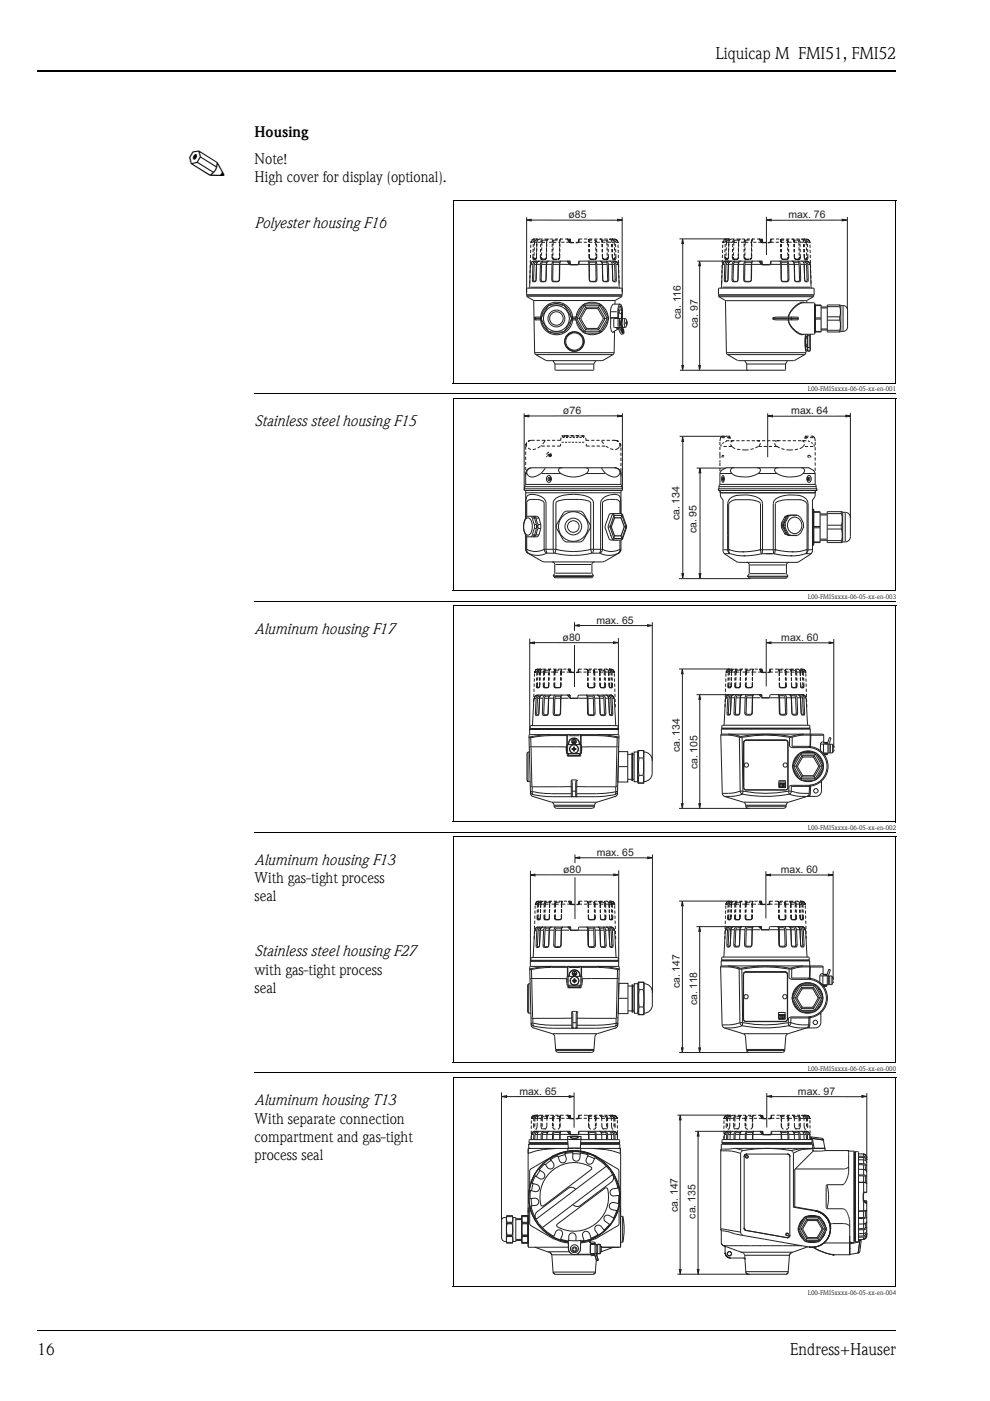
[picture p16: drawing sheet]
<svg xmlns="http://www.w3.org/2000/svg" width="210mm" height="297mm" viewBox="0 0 210 297" stroke-linecap="round" stroke-linejoin="round" font-family="sans-serif">
<defs><g id="words">
<text font-size="8.5" x="39.2" y="37.3">!</text>
<g font-size="3.5">
<text x="151.7" y="12.6">Liquicap M FMI51, FMI52</text>
<text x="8" y="287.4">16</text>
<text x="167.4" y="287.4">Endress+Hauser</text>
</g>
<g font-size="3.2">
<text x="54" y="29.1">Housing</text>
<text x="54" y="34.8">Note!</text>
<text x="54" y="38.7">High cover for display (optional).</text>
<text x="54" y="48.3">Polyester housing F16</text>
<text x="54" y="90.3">Stainless steel housing F15</text>
<text x="54" y="134.3">Aluminum housing F17</text>
<text x="54" y="183.3">Aluminum housing F13</text>
<text x="54" y="187.2">With gas-tight process</text>
<text x="54" y="191.1">seal</text>
<text x="54" y="202.7">Stainless steel housing F27</text>
<text x="54" y="206.6">with gas-tight process</text>
<text x="54" y="210.5">seal</text>
<text x="54" y="234.3">Aluminum housing T13</text>
<text x="54" y="238.2">With separate connection</text>
<text x="54" y="242.1">compartment and gas-tight</text>
<text x="54" y="246">process seal</text>
</g>
<g font-size="2.2" fill="#231f20">
<text x="120.5" y="46.3">ø85</text>
<text x="167.2" y="46.3">max. 76</text>
<text x="144.3" y="67.7" transform="rotate(-90 144.3 67.7)">ca. 116</text>
<text x="148" y="69.6" transform="rotate(-90 148 69.6)">ca. 97</text>
<text x="119.4" y="87.8">ø76</text>
<text x="167.8" y="87.8">max. 64</text>
<text x="144.1" y="110.3" transform="rotate(-90 144.1 110.3)">ca. 134</text>
<text x="147.7" y="113.1" transform="rotate(-90 147.7 113.1)">ca. 95</text>
<text x="119.3" y="135.9">ø80</text>
<text x="126.4" y="132.2">max. 65</text>
<text x="165.7" y="135.9">max. 60</text>
<text x="144.2" y="159.5" transform="rotate(-90 144.2 159.5)">ca. 134</text>
<text x="147.9" y="163.1" transform="rotate(-90 147.9 163.1)">ca. 105</text>
<text x="119.4" y="185.1">ø80</text>
<text x="126.5" y="181.5">max. 65</text>
<text x="165.6" y="185.1">max. 60</text>
<text x="144.2" y="209.6" transform="rotate(-90 144.2 209.6)">ca. 147</text>
<text x="147.8" y="213.1" transform="rotate(-90 147.8 213.1)">ca. 118</text>
<text x="110.1" y="232.1">max. 65</text>
<text x="169.2" y="232.1">max. 97</text>
<text x="143.7" y="257" transform="rotate(-90 143.7 257)">ca. 147</text>
<text x="147.5" y="258.4" transform="rotate(-90 147.5 258.4)">ca. 135</text>
</g>
<g font-size="1.4">
<text x="171.3" y="83">L00-FMI5xxxx-06-05-xx-en-001</text>
<text x="171.3" y="127">L00-FMI5xxxx-06-05-xx-en-003</text>
<text x="171.3" y="176">L00-FMI5xxxx-06-05-xx-en-002</text>
<text x="171.3" y="227">L00-FMI5xxxx-06-05-xx-en-000</text>
<text x="171.3" y="274.5">L00-FMI5xxxx-06-05-xx-en-004</text>
</g>
</g></defs>
<path d="M8 15h182" fill="none" stroke="#000" stroke-width=".36"/>
<path d="M54 83.5h136M54 127.5h136M54 176.5h136M54 227.5h136M8 282h182" fill="none" stroke="#000" stroke-width=".21"/>
<path d="M100.5 42.4h85v38.9h-85z" fill="#fff"/>
<g fill="#231f20" stroke="#231f20" stroke-width=".21">
<path d="M111.7 46.7l.9-.2v.3z" fill-rule="evenodd"/>
<path d="M162.5 46.7l1-.2v.3z" fill-rule="evenodd"/>
<path d="M131 46.5l.9 .2-.9 .1z" fill-rule="evenodd"/>
<path d="M178.6 46.5l.9 .2-.9 .1z" fill-rule="evenodd"/>
<path d="M148.3 55.4l.2 1h-.4z" fill-rule="evenodd"/>
<path d="M144.7 50.7l.2 .9h-.3z" fill-rule="evenodd"/>
<path d="M148.1 77.5h.4l-.2 1z" fill-rule="evenodd"/>
<path d="M144.6 77.5h.3l-.2 1z" fill-rule="evenodd"/>
</g>
<g fill="none" stroke="#231f20" stroke-width=".21">
<path d="M111.7 46v16M112.2 46.7h19.4M112.5 56.2h.1M112.5 56.2l-.2 4.7-.2 .2M112.5 56.1h.1M112.5 56.1v.1M112.5 56.1h.5M112.5 56l.1-.2-.1 .3M112.5 56v.1M112.6 55.8h.1M112.9 59.3h.2M112.9 59.3l.1 .4h.5l.2-.4"/>
<path d="M113.1 59.6h.4M113.2 59.6l-.2 .1M113.2 56.1v3.5M113.2 56.1h.5M113.7 59.3h.1M113.7 59.3l-.2 .4M113.7 55.4h.1M113.7 55.4l-.4 .1-.3 .4-.1 3.4M113.7 56.1h.9M113.8 56.1l-.1 3.2M113.9 55.6l-.4 .1-.3 .4M114 55.5l.4-.1-.5 .2-.1 .5z"/>
<path d="M114.5 59.3l.1 .3 .2 .1h.7l.3-.4M114.5 59.3h.2M114.6 56.1l-.1 3.2M114.7 59.3l.2 .3M114.8 56.1l-.1 3.2M114.8 56.1h1M114.9 59.7h.6M114.9 59.6l-.1 .1M115.1 55.4l-.4 .2-.1 .5M115.8 59.3l-.3 .4M115.8 59.3h.1M115.8 56.1l.1-.5 .4-.2-.3 .2-.1 .3-.1 3.4"/>
<path d="M115.8 56.1h1.2M115.8 56.1v3.2M116 55.6h-.9l-.3 .5M117 59.3h.2M117 59.3l.1 .3 .3 .1M117.2 56.1v3.2l.2 .3M117.2 56.1h1.4M117.4 55.4l-.4 .5v3.4M118.3 59.6l-.9 .1M118.6 59.3l-.3 .4M118.6 59.3h.1M118.6 56.1h2.1"/>
<path d="M118.6 56.1v3.2M118.6 56.1l.1-.6 .2-.1-.2 .5-.1 3.4M118.6 59.3l-.3 .4h-.9M118.7 55.6h-1.3l-.2 .5M120.2 55.4l.5 .7M120.2 55.4h.1M120.3 55.4h.5M120.3 55.4l.5 .6M120.7 56.1h.1M120.7 56.1l.3 .1M120.8 55.4l.1 .1M120.8 55.4v.4"/>
<path d="M120.8 55.4h-7.6l-.4 .1-.2 .3M120.8 55.8l.2 .3M120.8 55.8h.1M120.8 56l.2 .1M120.8 56l-.1 .1M120.9 55.8l.2 .3M120.9 55.5v.3M121 56.2h1.4M121 56.1v.1M121 56.1h1.4M122.4 56.1v.1M122.6 56l2.3 .1"/>
<path d="M122.7 55.8l-.3 .3M122.8 55.4h7.5M122.8 55.4l-.1 .4M122.8 55.4v.4M122.8 55.8l-.1 .3-.3 .1M122.8 55.8h-.1M124.9 55.6h1.3l.1 .5M124.9 59.3h.1M124.9 59.3l.4 .4h.9M124.9 56.1h1.4M124.9 56.1l-.1-.6-.2-.1 .3 .5v3.4M124.9 56.1l.1 3.2"/>
<path d="M125 55.4h.1M125 59.3l.3 .4M125.3 59.7h.9M126.2 55.4l.3 .5 .1 3.4M126.3 56.1l.1 3.2M126.3 59.3h.3M126.4 59.3l-.3 .3M126.5 56.1h1.2l.1 3.2M126.6 59.3l-.1 .3-.3 .1M127.6 55.6h.9l.2 .5M127.8 59.3l.3 .4h.7M127.8 59.3h.1"/>
<path d="M127.8 59.3l.3 .4M128.1 59.7h.6M128.4 55.4l.4 .2 .2 .3 .1 3.4M128.7 56.1l.1 3.3-.1 .2M128.7 56.1h-1l-.2-.6-.3-.1 .4 .2 .1 .3 .1 3.4M128.8 59.3h.3M129.1 59.3l-.1 .3-.2 .1M129.2 55.4l.4 .2M129.6 55.6l.2 .5M129.7 55.6l.4 .1 .2 .4M129.8 56.1l.1 3.2M129.8 56.1h-.8"/>
<path d="M129.8 56.1h.5M129.9 55.4l.5 .2 .2 .3 .1 3.4M129.9 55.4h.1M129.9 59.3h.1M129.9 59.3l.1 .3 .4 .1M130.3 55.4l.5 .1 .3 .5-.2-.3zM130.3 56.1l.1 3.2M130.3 55.4l.5 .1 .2 .3M130.3 55.4h.1M130.4 59.3v.3M130.4 59.3h.3M130.6 56.1h.5"/>
<path d="M130.7 59.3l-.2 .4h-.4l-.2-.4M131 55.8h.1M131 55.8l.1 .2M131.1 56v.1M131.1 56.1h.1M131.1 56h.1M131.1 56.1v.1M131.1 56.2h.1M131.1 56.2l.2 4.7 .2 .2M131.9 46v16.4l-.1 .1M144.1 50.6h10.4M144.8 51.1v26.9"/>
<path d="M147.9 55.4h6.6M148.3 55.7v22.4M153.1 56.2l-.1 4.7-.2 .2M153.1 56.2h.1M153.2 56.1h.1M153.2 56.1v.1M153.2 56v.1M153.2 56.1h.5M153.2 56l.1-.2-.1 .3M153.2 56h.1M153.3 55.8h.1M153.6 59.3l.1 .4"/>
<path d="M153.6 59.3h.2M153.8 59.3l.1 .3-.2 .2M153.9 56.1l-.1 3.2M153.9 56.1h.5M154.3 59.3l-.1 .3h-.4M154.3 59.3h.1M154.3 55.4l-.3 .1-.3 .4-.1 3.4M154.3 55.4h.1M154.4 59.3l-.2 .4h-.5M154.6 55.6l-.4 .1-.3 .4M155.2 59.3l.1-3.2h-.9l.2-.5 .5-.2-.5 .2-.1 .3-.2 3.4M155.2 59.3l.1 .3 .2 .1"/>
<path d="M155.2 59.3h.2M155.5 56.1l-.1 3.2 .2 .3M155.6 59.7h.6M155.6 59.6l-.1 .1M155.8 55.4l-.4 .2-.1 .5M156.5 59.3l-.3 .4M156.5 59.3l-.3 .4h-.7M156.5 56.1l.1-.5 .4-.2-.3 .2-.1 .5M156.6 56.1h-1.1M156.6 56.1l-.1 3.2M156.6 56.1h1.1M156.6 55.6h-.8l-.3 .5"/>
<path d="M157.7 59.3l.1 .3 .3 .1M157.7 59.3h.2M157.7 56.1v3.2M157.9 59.3l.2 .3M157.9 56.1v3.2M158.1 55.4l-.3 .2-.1 .5M158.1 59.7h.1M159 59.6l-.9 .1M159.3 59.3h.1M159.3 59.3l-.3 .4M159.3 59.3l-.3 .4h-.9M159.4 56.1h-1.5"/>
<path d="M159.4 56.1l-.1 3.2M159.4 56.1l.2-.7-.3 .5v3.4M159.4 56.1h2M159.4 55.6h-1.3l-.2 .5M161 55.4l.5 .6M161 55.4h.5M161 55.4l.4 .7M161.4 56.1l.3 .1M161.5 55.4l.1 .4M161.5 55.4l.1 .1M161.5 55.8h.1M161.5 55.4h-7.6l-.5 .1-.1 .3"/>
<path d="M161.5 55.4v.4M161.5 55.8l.2 .3-.2-.1M161.5 56l-.1 .1M161.6 55.8l.2 .3M161.7 56.2h1.4M162.5 46v8.1M163.1 56.1l-1.4 .1M163.1 56.1v.1M163.3 56l.1 .1M163.4 55.8l-.3 .3M163.4 56.1l-.3 .1M163.4 56.1h2.2"/>
<path d="M163.5 55.4v.4M163.5 55.4h7.5M163.5 55.4l-.1 .4M163.5 55.8l-.1 .3M163.5 55.8h-.1M165.6 55.6h1.2l.2 .5M165.6 59.3h.1M165.6 59.3l.3 .4h1M165.6 56.1h1.4M165.6 56.1l-.1-.6-.2-.1 .3 .5v3.4M165.6 56.1l.1 3.2M165.6 55.4h.1"/>
<path d="M165.7 59.3l.3 .4M166 59.7h.8M166.8 59.7h.1M166.9 55.4l.2 .2 .1 .5M167 56.1l.1 3.2-.3 .3M167.1 59.3h.2M167.2 56.1l.1 3.2M167.3 59.3l-.1 .3-.3 .1M167.9 55.4l.3 .1 .2 .6-.1-.5zM168.3 55.6h.9l.2 .5M168.4 56.1l.1 3.2M168.4 56.1h1"/>
<path d="M168.4 56.1h-1.2M168.5 59.3h.1M168.5 59.3l.2 .4h.8M168.5 59.3l.3 .4M168.8 59.7h.7M169.1 55.4l.4 .2 .2 .5M169.4 56.1l.1 3.3-.2 .2M169.5 59.3h.3M169.7 56.1l.1 3.2M169.8 59.3l-.1 .3-.2 .1M169.9 55.4l.4 .2 .2 .5M170.3 55.6l.5 .1 .2 .4"/>
<path d="M170.5 56.1l.1 3.2M170.5 56.1h.5M170.5 56.1h-.8M170.6 59.3l.1 .4M170.6 59.3h.1M170.6 55.4h.1M170.6 55.4l.5 .2 .2 .5M170.6 59.3l.2 .4M170.7 59.6l.4 .1M170.9 55.4l.5 .1 .3 .5-.1-.3zM171 56.1l.1 3.2M171 55.4h.1"/>
<path d="M171 55.4l.5 .1 .2 .3M171.1 59.3l-.1 .3M171.1 59.3h.3M171.3 56.1l.1 3.2M171.3 56.1h.4M171.4 59.3l-.1 .4h-.6M171.7 55.8h.1M171.7 55.8l.1 .2M171.7 56.1h.1M171.7 56.1l.1 .1M171.8 56.1h.1M171.8 56l-.1 .1"/>
<path d="M171.8 56.1v.1M171.8 56.2h.1M171.8 56.2l.2 4.7 .2 .2M178.9 46.7h-15.9M179.7 46v19.6M111.7 62.6v.2h20.2M111.7 62.6h20.2M111.7 62.8l.1 .1M111.8 62.9l1.4 .9 .2 11h16.8M112.5 60.9h18.5M113.2 63.7h17.2M113.3 67.6h1.3"/>
<path d="M113.3 67.5v.1M113.3 67.5h1.3M113.3 67.6l.3 .2M113.4 74.8l.2 .4M113.6 67.8h1M113.6 75.2h16.4M113.6 75.2l2.3 1.3h11.7l2.4-1.3M113.6 67.2l-.1 .4 .2 .2M114.6 67.8a3.4 3.4 0 0 0 3.4 3.2 3.4 3.4 0 0 0 3.4-3.2M114.6 67.2h-1l-.3 .3M114.8 67.8l.4 1.3 1 1M114.9 67.2v.7"/>
<path d="M116.1 70l.6 .4M116.2 64.9l-1 1-.4 1.4M116.2 64.8l.3-.1h3l.2 .1 1.5 2.7-1.6 2.8-3.1 .1-.3-.1-1.5-2.8zM116.6 64.7a3.2 3.2 0 0 1 2.7 0M116.6 70.4a3.1 3.1 0 0 0 2.7 0M116.7 64.7l-.6 .3M117.3 76.5l.4 .7M117.7 77.2h8.2M117.7 77.2v1.2M117.7 78.4l.1 .1h8l.1-.1M119.2 64.7l.6 .3M119.8 64.9l.9 1 .4 1.4"/>
<path d="M119.8 70l-.6 .4M120.2 71.2a2.02 2.02 0 0 1 3.4 .3 2.02 2.02 0 0 1-1.9 2.9 2.02 2.02 0 0 1-1.7-3l.2-.2M120.2 73.7l1.3 .7M121.1 67.2v.7M121.1 67.8l-.4 1.3-.9 1M121.4 67.2a3.4 3.4 0 0 0-3.7-3.1 3.4 3.4 0 0 0-3.1 3.8M121.4 67.6h.7M121.4 67.5h.7M121.5 70.4l-1.3 .8M122.1 67.2h-.7v.7M122.1 67.2v.7M122.2 67.2a3.4 3.4 0 0 1 5.1-2.6 3.4 3.4 0 0 1 0 5.8 3.4 3.4 0 0 1-5.1-2.6h-.8"/>
<path d="M123.4 67.3h4.4v.4h-4.4zM123.7 71.7v1.5M125.9 77.2v1.2M126.3 76.5l-.4 .7M129.3 67.4h.1M129.3 66.1h.1M129.4 67.4h1.8M129.4 67.4h.1M129.4 66.1v1.3M129.5 67.4v.1M129.5 67.4h1.6M129.5 67.5v2.2l.2 .6 .2 .2 .1-.1"/>
<path d="M129.5 66.1h1.3M129.6 67.4l-.1 .1M130 70.4h.1M130.2 74.8l-.2 .4M130.3 70.2l-.1 4.6M130.5 63.6l-.1 .9M130.6 67.4v.1M130.7 69.4v.3h.3M130.7 67.4v.1M130.9 69.7h.2M131.1 67.6v1.7M131.1 69.7v-.2l.1 .3"/>
<path d="M131.1 67.4v.1M131.1 69.7l-1.1 .7M131.1 69.7h.1M131.2 67.4h-.1M131.2 69.8l.5 1h.5M131.3 67.6v1.7M131.4 66.5h.5M131.4 65.7h.5M131.4 65.7v.8M131.4 65.7h.1M131.4 64.9l.3 .8M131.4 69.4l.1 .3"/>
<path d="M131.4 66.5h.1M131.5 64.5l.3 .4 .2 1.2M131.5 64.5h-1.5l-.4 .6-.2 1M131.5 64.5l-.2 .1-.3 .8 .1 2M131.5 69.7l-.3 .1M131.5 69.7l.4 .8 .3 .2M131.8 66.5v1M131.8 67.4h.1M131.8 69.6l.3 .3v.6l-.3-.5zM131.8 69.7l.1 .1M131.8 69.6h.1M131.8 69.7h.1"/>
<path d="M131.8 69.6v.5l.3 .4M131.8 70h.1M131.8 69.8v.1M131.8 70h.2M131.8 62.5l.1 .1M131.8 69.9h.1M131.8 62.5l-20.1 .1M131.8 69.9h.2M131.8 69.8h.1M131.8 69.6l.3 .4v.5M131.8 69.4h.2M131.9 62.8l-1.4 .8"/>
<path d="M131.9 62.6v.2M131.9 65.7l.1 .4M131.9 69.8h.1M131.9 65.7v.8M131.9 65.7l-.2-.7-.2-.2-.3 .7v1.9M131.9 69.7h.1M131.9 67.4h-.1M131.9 66.4v1M131.9 67.4h.1M131.9 70h.1M131.9 61.3l-.2-.2h-19.9l-.2 .2v1.1l.2 .1M131.9 70l.2 .4"/>
<path d="M131.9 67.6a1.67 1.67 0 0 0-.1 1.8M131.9 67.6a1.58 1.58 0 0 0-.1 1.8M131.9 67.6h.2M131.9 69.8h-.1M131.9 69.8l.1 .1M132 69.9h.1M132 67.4h-.1M132 66.1l-.1 .4M132 66.1v1.3M132 66.1h.1M132 70h.1M132 67.6a1.6 1.6 0 0 0 0 1.8"/>
<path d="M132 70.4h.1M132.1 70.4h.1M132.1 67.6l-.1 .3a1.96 1.96 0 0 0 .2 1.5h.4M132.1 67.6a1.64 1.64 0 0 0-.1 1.8M132.1 69.4l.2 1.1-.1 .2M132.1 70.5h.1M132.2 67.5l-.1 .1M132.2 69.4h.1M132.6 67.6l-.2 .3v.6v.5l.2 .4M132.6 67.6l.3 .9M132.6 67.6l-2.3-.1-.2 .2 .1 1.7h2M132.7 68.4h.2z"/>
<path d="M132.7 68.6h.1M132.7 68.4v.2M132.7 68.5l.2 .1zM132.8 68.4h-.1M132.8 68.6v.2M132.8 68.6h.1M132.8 68.2v.2M132.8 68.8v.1l.1-.1M132.8 68.7l.1 .1M132.8 68h.1M132.8 68v.2M132.8 68l.1 .2"/>
<path d="M132.9 68.2h-.1M132.9 68.2v.1M132.9 68.3h-.1M132.9 68.3v.1M132.9 68.6v.2M132.9 68.4h.1M132.9 68.6h.1M132.9 68.4v.1M132.9 68.5v.1M132.9 68.5l-.3 .9M152.4 62.6v.3h20.1l-1.3 .7-.1 .6M152.4 62.9l1.4 .9 .2 11"/>
<path d="M152.4 62.5h20.1M152.4 62.5l20.2 .1M153.2 60.9h18.5M153.8 63.7h17.3M154 74.8h16.9M154 74.8l.2 .4M154.2 75.2l2.4 1.3h11.7l2.3-1.3M154.2 75.2h16.4M157.9 76.5l.4 .7M158.3 78.4l.1 .1M158.3 77.2h8.2M158.3 77.2v1.2"/>
<path d="M163.9 67.6h5.4M163.9 67.5h5.4M166.5 78.4l-.1 .1h-22.2M166.5 77.2v1.2M167 76.5l-.5 .7M167.1 67.8a4.1 4.1 0 0 0 3 3.2l.3-.1M167.2 67.2a4.5 4.5 0 0 1 3.1-3h2.2l.2 .2v6.3l-.2 .2h-2.3a4.1 4.1 0 0 1-3-3.1M167.3 67.2v.6M167.7 67.2l.1 .3-.1 .3M169.3 67.5v.1M169.3 67.5l-.4-.3-5 .1v.4l.9 .1h4.1l.4-.2M170.5 64.2v-.1a3.2 3.2 0 0 0-2.9 1.9l-.5 1.2"/>
<path d="M170.8 71v3.1M170.8 71.4l.3 .5h.2M170.8 73.4h.4M170.8 71.4h.4M170.8 73.4l.5 .2M170.8 70.9a10 10 0 0 0 .1 3.9M170.9 74.8l-.3 .4M171.1 70.9v.4M171.1 71.9v1M171.1 73.6v.5M171.2 71.3l.1 .4M171.3 70.9v3.5h.4"/>
<path d="M171.3 71.2h.4M171.3 73.7h.4M171.3 72.9h-.2l-.3 .5M171.3 73.1v.4M171.3 71.3l-.5 .1M171.3 74.2l-.1 .2h-.3M171.3 74.1l-.5 .3M171.7 71.2l.1-.3-.1 3.5M171.7 73.7v.7M171.7 71.2v2.5M171.7 74.4h.1M172.5 62.5l.1-.1v-1.1l-.2-.2h-19.9l-.2 .2v1.1l.2 .1"/>
<path d="M172.5 62.5l.1 .1M172.5 62.6v.3M172.7 64.4l.2 .2v5.9l-.2 .1zM172.9 64.7h1.2v5.7h-1.2M172.9 64.8h1.2M172.9 67.6h1.2M172.9 67.4h1.2M172.9 70.3h1.2M174 65.3h1.3M174 69.7h1.3M174.1 65.1h1.3M174.1 70h1.3"/>
<path d="M175.4 65h2.7M175.4 67.2h2.7M175.4 70h2.7M175.4 67.9h2.7M178.1 67.9l.1 1.1-.1 1M178.1 67.2v.7M178.1 65l.1 1.1-.1 1.1M178.1 70v.4M178.1 64.7v.3M178.3 64.8l-.1-.1h-2.8v5.7h2.8l.1-.1M178.3 64.8v5.5M178.3 64.8a1.1 1.1 0 0 1 1.4 .9v3.6a1.06 1.06 0 0 1-1.4 1"/>
<path d="M178.7 64.9v5.2"/>
<circle cx="118" cy="67.5" r="1.43"/>
<circle cx="118" cy="67.5" r="1.79"/>
<circle cx="118" cy="67.5" r="2.74"/>
<circle cx="121.8" cy="72.4" r="2.09"/>
<circle cx="121.8" cy="72.4" r="1.83"/>
<circle cx="125.6" cy="67.5" r="3"/>
<circle cx="125.6" cy="67.5" r="2.83"/>
</g>
<g fill="none" stroke="#231f20" stroke-width=".21" stroke-dasharray=".7 .4" stroke-linecap="butt">
<path d="M112.5 51.5h.1M112.6 51.5v-.1M112.6 51.4v.1M112.6 51.4v-.1M112.6 51.3v.1M112.6 51.3v-.1M112.6 51.2l.1-.1M112.7 51.1l-.1 .2M113 54.6l.1 .4M113 54.6l.1-3.2M113.1 51.4l.2-.5 .4-.2M113.1 51.4h-.5"/>
<path d="M113.1 55h.4M113.2 54.6h-.2M113.2 54.6l.1 .3M113.2 54.9h.4M113.3 54.9l-.2 .1M113.3 50.7h7.5M113.3 50.7l-.4 .1-.2 .3M113.3 50.7l-.5 .2-.1 .2M113.3 51.4l.2-.3 .3-.2M113.3 51.4l-.1 3.2M113.3 51.4h.5M113.6 55h-.1"/>
<path d="M113.7 54.9l-.1 .1M113.7 54.6l-.1 .3M113.7 54.6v.3M113.7 54.6l.1-3.2M113.8 50.9h.2M113.8 51.4l-.1 3.2M113.8 51.4l.2-.5 .5-.2M114.5 50.7l-.5 .2-.2 .5M114.6 54.6v.3l.3 .1M114.6 54.6v-3.2M114.6 51.4l.2-.5 .4-.2M114.6 51.4h-.8"/>
<path d="M114.8 54.6l.2 .3M114.8 54.6h-.2M114.9 55h.6M114.9 51.4l.1-.3 .3-.2M114.9 51.4l-.1 3.2M114.9 51.4h1M114.9 54.9h.6M115 54.9l-.1 .1M115.3 50.9h.7M115.7 55h-.2M115.8 54.6h.1M115.8 54.6l-.2 .4"/>
<path d="M115.9 54.6l-.2 .4M115.9 54.6v-3.2M115.9 51.4l-.1 3.2M115.9 51.4l.2-.5 .3-.2M116.4 50.7l-.4 .2-.1 .5M117 54.6l.1-3.2M117 54.6l.1 .3 .3 .1M117.1 51.4l.1-.5 .2-.2M117.1 51.4h-1.2M117.2 54.6h-.2M117.2 54.6l.3 .3M117.3 51.4l-.1 3.2"/>
<path d="M117.3 51.4l.2-.5M117.3 51.4h1.4M117.4 55h.8M117.5 54.9l-.1 .1M117.5 54.9h.8M117.5 50.9h1.2M118.6 54.6h.1M118.6 54.6l-.3 .4M118.7 51.4l-.1 3.2M118.7 51.3v.1M118.7 54.6l-.2 .3-.3 .1M118.7 54.6v-3.2"/>
<path d="M118.7 51.4l.3-.7M119 50.7l-.2 .1-.1 .5M120.3 50.8v-.1M120.7 51.4h.1M120.7 51.4l-.4-.6M120.8 51.4l.2 .1M120.8 51.4h-2.1M120.8 51.3v.1M120.8 51.1v-.4M120.8 50.7h-.5M120.8 51.3l-.5-.6M120.8 51.3l-.1 .1"/>
<path d="M120.8 51.3l.2 .1M120.9 51.2l-.1-.1M120.9 50.8l-.1-.1M120.9 51.3v-.1M120.9 51.2v-.4M120.9 51.2l.2 .2M121 51.4l-.1-.1M121 51.5h1.4M121 51.4v.1M121 51.4h1.4M122.4 51.4v.1M122.4 51.4l.3-.2"/>
<path d="M122.4 51.5l.3-.1M122.6 51.3l.1 .1M122.7 50.8v.4M122.7 51.4l.1-.3M122.7 51.4h2.2M122.8 50.7v.4M122.8 50.7h7.5M122.8 50.7l-.1 .1M122.8 51.1l-.1 .1M124.8 50.9h1.2M124.9 51.4l-.3-.7M124.9 54.6v-3.2"/>
<path d="M124.9 54.6l.1 .3 .3 .1M124.9 51.4l-.1-.6-.2-.1M124.9 51.4h1.4M124.9 50.7h.1M125 54.6l-.1-3.2M125 54.6h-.1M125.3 55l-.3-.4M125.3 54.9h.8M125.3 55h.8M126.1 54.9v.1M126.3 51.4v3.2M126.3 51.4l-.3-.5"/>
<path d="M126.3 54.6h.2M126.3 54.6l-.2 .3M126.5 51.4l-.1-.5-.3-.2M126.5 51.4h1.1M126.5 54.6l-.1 .3-.3 .1M126.5 54.6v-3.2M127.3 50.7h-.1M127.4 50.8l-.1-.1M127.6 50.9h.7M127.6 51.4l-.2-.6M127.7 51.4l-.2-.6-.3-.1M127.7 51.4h1"/>
<path d="M127.7 51.4h-.1M127.7 54.6l-.1-3.2M127.7 54.6l.2 .4M127.7 54.6v-3.2M127.9 55h.2M128 55l-.3-.4M128 54.9h.6M128.1 55h.6M128.6 54.9l.1 .1M128.7 51.4l.1 3.2M128.7 51.4l-.1-.3-.3-.2M128.8 54.6l-.2 .3"/>
<path d="M128.8 54.6h.2M128.9 51.4l-.1-.5-.4-.2M128.9 51.4h.8M129 54.6l-.1 .3-.2 .1M129 54.6l-.1-3.2M129.3 50.7h-.2M129.4 50.8l-.1-.1M129.5 50.9l-.1-.1M129.6 50.9h.2M129.7 51.4l-.2-.5M129.7 51.4h.5M129.8 54.6l.1 .3"/>
<path d="M129.8 54.6l-.1-3.2M129.9 54.9l.1 .1M130 55h.1M130 54.9l-.1-.3M130 54.9l.3 .1M130.1 55h.3M130.2 50.8l-.4-.1M130.2 51.4l.1 3.2M130.2 51.4l-.1-.3-.3-.2M130.3 54.6v.3M130.3 50.7h-.1M130.4 54.6h.2"/>
<path d="M130.5 51.4l-.3-.6M130.5 51.4h.5M130.5 50.8l-.2-.1M130.6 54.6l-.2 .4M130.6 54.6l-.1-3.2M130.7 50.9l-.2-.1M130.8 51l-.1-.1M130.9 51.2l-.1-.2M130.9 51.1l-.2-.2-.4-.2M131 51.4l-.1-.2M131 51.4l-.4-.6-.4-.1M131 51.3v.1"/>
<path d="M131 51.3l-.1-.2M131 51.4v-.1M131 51.4v.1M131 51.5v-.1M153.2 51.5h.1M153.3 51.5v-.1M153.3 51.4v.1M153.3 51.4v-.1M153.3 51.3v.1M153.3 51.3v-.1M153.3 51.2l.1-.1M153.4 51.1l-.1 .2"/>
<path d="M153.7 54.6l.1 .4M153.7 54.6l.1-3.2M153.8 51.4l.2-.5 .4-.2M153.8 51.4h-.5M153.8 55h.4M153.9 54.6h-.2M153.9 54.6l.1 .3M153.9 54.9h.4M154 54.9l-.2 .1M154 50.7h7.5M154 50.7l-.5 .1-.1 .3M154 50.7l-.5 .2-.1 .2"/>
<path d="M154 51.4l.2-.3 .3-.2M154 51.4l-.1 3.2M154 51.4h.5M154.3 55h-.1M154.4 54.9l-.1 .1M154.4 54.6l-.1 .3M154.4 54.6v.3M154.4 54.6l.1-3.2M154.5 50.9h.2M154.5 51.4l-.1 3.2M154.5 51.4l.2-.5 .4-.2M155.1 50.7l-.4 .2-.2 .5"/>
<path d="M155.3 54.6v.3l.3 .1M155.3 54.6v-3.2M155.3 51.4l.2-.5 .4-.2M155.3 51.4h-.8M155.5 54.6l.1 .3M155.5 54.6h-.2M155.6 55h.6M155.6 51.4l.1-.3 .2-.2M155.6 51.4l-.1 3.2M155.6 51.4h1M155.6 54.9h.6M155.7 54.9l-.1 .1"/>
<path d="M155.9 50.9h.8M156.4 55h-.2M156.5 54.6h.1M156.5 54.6l-.3 .4M156.6 54.6l-.2 .4M156.6 54.6v-3.2M156.6 51.4l-.1 3.2M156.6 51.4l.2-.5 .3-.2M157.1 50.7l-.4 .2-.1 .5M157.7 54.6l.1-3.2M157.7 54.6l.1 .3 .3 .1M157.8 51.4l.1-.5 .2-.2"/>
<path d="M157.8 51.4h-1.2M157.9 54.6h-.2M157.9 54.6l.3 .3M158 51.4l-.1 3.2M158 51.4l.2-.5M158 51.4h1.4M158.1 55h.8M158.2 54.9l-.1 .1M158.2 54.9h.8M158.2 50.9h1.2M159.3 54.6h.1M159.3 54.6l-.3 .4"/>
<path d="M159.4 51.4l-.1 3.2M159.4 51.3v.1M159.4 54.6l-.2 .3-.3 .1M159.4 54.6v-3.2M159.4 51.4l.3-.7M159.7 50.7l-.2 .1-.1 .5M161 50.8v-.1M161.4 51.4l-.4-.6M161.4 51.4l.3 .1M161.4 51.4h-2M161.5 51.3l-.1 .1M161.5 51.1v-.4"/>
<path d="M161.5 50.7h-.5M161.5 51.3l-.5-.6M161.5 51.3l.2 .1M161.6 51.2l-.1-.1M161.6 50.8l-.1-.1M161.6 51.3v-.1M161.6 51.2v-.4M161.6 51.2l.2 .2M161.7 51.4l-.1-.1M161.7 51.5h1.4M161.7 51.4v.1M161.7 51.4h1.4"/>
<path d="M163.1 51.4v.1M163.1 51.4l.3-.2M163.1 51.5l.3-.1M163.3 51.3l.1 .1M163.4 50.8v.4M163.4 51.4l.1-.3M163.4 51.4h2.1M163.5 50.7v.4M163.5 50.7h7.5M163.5 50.7l-.1 .1M163.5 51.1l-.1 .1M165.5 50.9h1.2"/>
<path d="M165.5 51.4l-.2-.7M165.6 54.6l-.1-3.2M165.6 54.6l.1 .3 .3 .1M165.6 51.4l-.1-.6-.2-.1M165.6 51.4h-.1M165.6 51.4h1.4M165.6 50.7h.1M165.6 54.6v-3.2M166 55l-.3-.4M166 54.9h.8M166 55h.8M166.8 54.9v.1"/>
<path d="M167 51.4v3.2M167 51.4l-.3-.5M167 54.6h.2M167 54.6l-.2 .3M167.2 51.4l-.1-.5-.3-.2M167.2 51.4h1.1M167.2 54.6l-.1 .3-.3 .1M167.2 54.6v-3.2M168 50.7h-.1M168.1 50.8l-.1-.1M168.2 50.9h.8M168.3 51.4l-.2-.6"/>
<path d="M168.4 51.4l-.2-.6-.3-.1M168.4 51.4h1M168.4 51.4h-.1M168.4 54.6l-.1-3.2M168.4 54.6l.2 .4M168.4 54.6v-3.2M168.6 55h.2M168.7 55l-.3-.4M168.7 54.9h.6M168.8 55h.6M169.3 54.9l.1 .1M169.4 51.4l.1 3.2"/>
<path d="M169.4 51.4l-.1-.3-.3-.2M169.5 54.6l-.2 .3M169.5 54.6h.2M169.6 51.4l-.1-.5-.4-.2M169.6 51.4h.8M169.7 54.6l-.1 .3-.2 .1M169.7 54.6l-.1-3.2M170 50.7h-.2M170.1 50.8l-.1-.1M170.2 50.9l-.1-.1M170.3 50.9h.2M170.4 51.4l-.2-.5"/>
<path d="M170.4 51.4h.5M170.5 54.6l.1 .3M170.5 54.6l-.1-3.2M170.6 54.9v.1M170.6 55h.2M170.7 54.9l-.2-.3M170.7 54.9l.3 .1M170.8 55h.3M170.9 50.8l-.4-.1M170.9 51.4l.1 3.2M170.9 51.4l-.1-.3-.3-.2M171 54.6v.3"/>
<path d="M171 50.7h-.1M171.1 54.6h.2M171.2 51.4l-.3-.6M171.2 51.4h.5M171.2 50.8l-.2-.1M171.3 54.6l-.2 .4M171.3 54.6l-.1-3.2M171.4 50.9l-.2-.1M171.5 51l-.1-.1M171.6 51.2l-.1-.2M171.6 51.1l-.2-.2-.4-.2M171.7 51.4l-.1-.2"/>
<path d="M171.7 51.4l-.4-.6-.4-.1M171.7 51.3v.1M171.7 51.3l-.1-.2M171.7 51.4v-.1M171.7 51.4v.1M171.7 51.5v-.1M112.3 60.1l.2-8.6M131.3 60.1l-.3-8.6M153 60.1l.2-8.6M172 60.1l-.3-8.6"/>
</g>
<g fill="#fff" stroke="#231f20" stroke-width=".21">
<path d="M123.6 64.6l.4-.2h3.1l.4 .2 1.5 2.7v.4l-1.5 2.7-.5 .2h-3l-.4-.2-1.5-2.6v-.5z" fill-rule="evenodd"/>
<path d="M123.8 64.9l.3-.2h2.8l.4 .2 1.4 2.4v.4l-1.4 2.4-.4 .2h-2.8l-.3-.2-1.4-2.4v-.4z" fill-rule="evenodd"/>
</g>
<path d="M122.1 67.3l.4 .1M122.5 67.6l-.4 .1M123.6 64.6l.3 .3M123.9 70.1l-.3 .3M124 64.4l.1 .4M124.1 70.2l-.1 .4M127 70.2l.1 .4M127.1 64.4l-.1 .4M127.2 70.1l.3 .3M127.5 64.6l-.3 .3M128.6 67.6l.4 .1M129 67.3l-.4 .1" fill="none" stroke="#231f20" stroke-width=".21"/>
<g fill="#fff" stroke="#231f20" stroke-width=".21">
<path d="M124.1 65.3l.2-.2h2.4l.3 .2 1.2 2.1v.3l-1.2 2-.3 .2h-2.4l-.2-.1-1.2-2.1v-.3z" fill-rule="evenodd"/>
<path d="M124.2 65.6l.3-.2h2.1l.2 .2 1.1 1.8v.3l-1.1 1.8-.2 .1h-2.1l-.3-.1-1-1.8v-.3z" fill-rule="evenodd"/>
</g>
<path d="M122.4 67.5h.7M124 64.8l.4 .7M124.4 69.6l-.4 .6M126.7 69.6l.4 .6M127.1 64.8l-.4 .7M127.9 67.5h.7" fill="none" stroke="#231f20" stroke-width=".21"/>
<path d="M96.1 42.4h93.9M96.1 42.4v38.9M189.9 42.4v38.9M96 81.3h93.9" fill="none" stroke="#000" stroke-width=".21"/>
<path d="M100.2 84.3h85.6v41h-85.6z" fill="#fff"/>
<g fill="none" stroke="#231f20" stroke-width=".21" stroke-dasharray=".7 .4" stroke-linecap="butt">
<path d="M111.5 94.6h.2M111.6 94.6a.99 .99 0 0 1 1-1.2M112 95a1.56 1.56 0 0 0 2 0l.7-.4M112.7 93.4a1.22 1.22 0 0 0-1.3 1.2M112.7 93.4h6.2M114.8 94.6h4.2M115.5 93.6l-.8 1M115.5 93.4v.2M116.4 95.9l-.5 .4v.6M116.5 96.3l.2 .2v.3M116.5 96.3l-.3 .2v.3M116.6 96.4a.19 .19 0 0 1 .2 .2 .19 .19 0 0 1-.2 .2"/>
<path d="M116.6 96.4a.19 .19 0 0 0-.2 .2 .19 .19 0 0 0 .2 .2M116.6 96.5v.2M116.9 96.7l-.1-.5-.4-.3M118.9 94.6l-.1-.5M119 92.8l-.2 1M119.1 92.5l.1-.1M119.1 92.5h.1M119.2 92.5h-.1M119.2 92.4v.1M119.2 92.4h.1M119.3 92.4h-.1M119.5 92.4h.1"/>
<path d="M119.6 92.4h.1M119.6 92.4h-.1M119.8 92.4h-.2M119.8 92.4h-.1M119.8 92.4h.1M123.8 92.4h-4M124 92.5h-4.8M124.2 92.8l.1 1M124.3 93.4h6.2M124.3 94.6v-.5M128 94.1l-.4-.5 .1-.2M128.3 94.6h-4.1"/>
<path d="M128.4 94.6a2.71 2.71 0 0 0 2.5 .6M130.2 93.4h.2M130.4 93.4a1.01 1.01 0 0 1 1 1.2M130.9 95.2l.5-.6M131.7 94.6h-.3M131.7 94.6a1.23 1.23 0 0 0-1.3-1.2M152.6 96.5v1.5M152.6 99.9v-1.9M152.6 96.5v-2.8M152.8 92.9l-.2 .9M152.8 92.8v.1M153.1 92.8h1.4"/>
<path d="M153.2 92.5l-.4 .4M153.3 96.5l-.3 .5M153.3 96.9h.1M153.3 96.9l-.1 .1M153.5 96.8l-.2-.3M153.9 93.4h17.6M154.6 92.4l.2 .4 .1 .7M154.7 92.5h-1.6M154.7 92.4l-.1 1.1M155.2 94.7h-2.2M155.3 94.7a.68 .68 0 0 1-.4-.8 .68 .68 0 0 1 .8-.5M158 95.4l-1.8-.2-.9-.4"/>
<path d="M160.4 93.4a.64 .64 0 0 1 .8 .5 .64 .64 0 0 1-.4 .8M160.8 94.7a5.6 5.6 0 0 1-2.8 .7M164.7 94.7a5.6 5.6 0 0 0 2.7 .7M164.8 94.7h-4.1M165 93.4a.64 .64 0 0 0-.8 .5 .64 .64 0 0 0 .5 .8M167.4 95.4l1.8-.2 1-.4M170.2 94.7a.68 .68 0 0 0 .4-.8 .68 .68 0 0 0-.8-.5M170.7 92.4l.2 1.1M170.8 92.5h1.6M170.9 92.4l-.3 .4v.7M171.2 96.8l.3-.3M171.5 96.9l-.2 .1"/>
<path d="M171.5 96.9l.1 .1M171.5 96.5l.5 .5M172.3 92.5l.4 .4M172.4 94.7h-2.1M172.4 92.8h-1.4M172.7 92.8v.1M172.7 92.9l.1 .9M172.8 99.8v-6.1M111.5 100.8v-6.5M131.7 101v-6.4"/>
</g>
<g fill="none" stroke="#231f20" stroke-width=".21">
<path d="M111.1 87.6v16.4h20.9v-16.4M112.7 99.2a1 1 0 0 0-1 1.2M112.7 99.2h11.4M112.7 99.2a1.22 1.22 0 0 0-1.2 1.2h.2M115.6 99.3a3.6 3.6 0 0 1-3 1.8l-.6-.3-.3-.4M119.2 99.2a.64 .64 0 0 0-.8 .4 .64 .64 0 0 0 .5 .8 4.9 4.9 0 0 0 5.8-.4 .56 .56 0 0 0-.1-.7 .56 .56 0 0 0-.6-.1M124.3 99.2h6.3M127.6 99.2v.2a3.1 3.1 0 0 0 3.3 1.6l.5-.6M130.2 99.2a1.07 1.07 0 0 1 1.2 1.2M130.4 99.2a1.23 1.23 0 0 1 1.3 1.2h-.3M131.6 88.2h-19.8M131.7 100v2.7"/>
<path d="M144.1 92.5h10M144.8 93.2v29M147.7 99.2h6.2M148.4 99.3v22.7M153.9 99.2h17.6M154 99.2l-.3 .2a1.4 1.4 0 0 0-1.1 1M155.7 99.2a.68 .68 0 0 0-.8 .4 .68 .68 0 0 0 .4 .9M160.4 99.2l.7 .1a.73 .73 0 0 1-.3 1.1 5.8 5.8 0 0 1-5.5 .1M162.8 87.6v9.3M165 99.2l-.6 .1a.73 .73 0 0 0 .3 1.1 5.8 5.8 0 0 0 5.5 .1M169.8 99.2a.68 .68 0 0 1 .8 .4 .68 .68 0 0 1-.4 .9M171.4 99.2l.4 .2a1.4 1.4 0 0 1 1 1"/>
<path d="M179.8 88.2h-16.4M180.3 87.6v26.2a1.23 1.23 0 0 1-1.6 1.1M111 111.6l.2 1.4 .6 .8h2.1l.4-.4M111.2 103.2h20.7M111.2 103.2l-.1 .4h20.9l-.1-.4M111.4 104l.1 .2M111.4 102.7l-.1 .5M111.4 102.7h20.3M111.4 102.7h.1M111.5 116.5h.1M111.5 100.3l-.1 2.4M111.5 104.4v5.4"/>
<path d="M111.5 113.5v3M111.5 116.5l.1 .4 .3 .4M111.5 116.5h.2M111.5 116.5l.1 .4 .4 .4M111.7 109.9l.3-.1a2.3 2.3 0 0 1 .7 2.8l-.2 .5-.6 .4a2.37 2.37 0 0 1-.8-2.4l.3-.9zM111.7 116.5l1 .3 1.1 .1 1.6-.4M111.7 109.5v-2.9a.89 .89 0 0 1 .9-.7l1.9 .1a.96 .96 0 0 1 .9 .7v9.8M111.7 113.7v2.8M111.7 116.5v.5l.3 .3M111.9 117.3h.1M112 117.3h.1M112 117.3a4.4 4.4 0 0 0 3.9 0"/>
<path d="M112.6 109.5l.3 .4M112.9 113.4h.5M112.9 109.9h.5M112.9 113.4l-.3 .4M112.9 109.9l.4 1.3M113 109.5l.4 .4M113.2 113.6l.1 .1M113.3 109.6l.1 .1M113.3 113.7h.2l-.2 .1M113.3 109.6l-.1 .1M113.3 113.5l.1 .1M113.3 112h.4"/>
<path d="M113.3 111.2h.4M113.3 111.2v.8M113.3 112l-.4 1.4M113.3 109.5l.2 .1h-.2M113.4 109.9l.3 1.3M113.4 113.4l-.4 .4M113.4 109.7h.1M113.4 113.6h.1M113.4 109.7l-.1 .1M113.4 113.6l-.1 .1M113.4 113.3l.1 .3M113.5 109.7l.2 .2"/>
<path d="M113.5 109.7l-.1 .3M113.7 104.9l-.5-.1a1.3 1.3 0 0 0-1.3 .3 1.3 1.3 0 0 0-.4 1.3v.3M113.7 104.9l.7 .2a1.91 1.91 0 0 1 1.4 1.6v9.8M113.7 113.4h.6M113.7 109.9h.6M113.7 109.9l.4 1.3M113.7 113.4l-.2 .2M113.7 111.2v.8M113.7 112l-.3 1.4M113.8 111.4l.3 .1M113.8 111.5h.1M113.9 111.7h.2"/>
<path d="M113.9 111.5h.2M113.9 111.5v.2M113.9 111.7l-.1 .1M114.1 112h.6M114.1 111.2h.6M114.1 111.2v.3M114.1 112l-.4 1.4M114.1 111.7l-.3 .2M114.1 111.7v.3M114.3 109.9l-.4-.4h-2.1l-.6 .8-.2 1.3M114.3 109.9l.4 1.3M114.7 111.2v.8"/>
<path d="M114.7 112l-.4 1.4M114.8 100.4h4.2M115.4 116.5l.1 .5 .4 .3M115.8 116.5h-.4M115.8 116.5h1.5M115.8 116.5l.2 .8M116 101.1l.2-.3a.7 .7 0 0 1 .7 .7 .7 .7 0 0 1-.7 .7 .84 .84 0 0 1-.2-1.1zM116 117.3h-.1M116 117.3h1.5M116.6 101.4v.2zM117.1 119.1l.4 .3 .1 .3v1.8l-.3 .6M117.3 116.5h.2a17 17 0 0 0 7.8 0"/>
<path d="M117.3 116.5l.2 .8M117.3 116.5v-9.8a2.19 2.19 0 0 1 2.2-1.7 8.7 8.7 0 0 1 5.8 .7l.3 .3 .2 .7v9.8M117.5 117.3h.2M117.7 117.3a16.9 16.9 0 0 0 7.7 0M117.8 119.7h7.6M119.5 108.7l.5-.3h3.1l.5 .3 1.6 2.6v.6l-1.6 2.7-.5 .3h-3.1l-.5-.3-1.5-2.7v-.6zM124.2 100.4h4.1M125.3 116.5l.1 .8M125.3 116.5v-9.8a2.57 2.57 0 0 0-2.4-.8l-3.9 .1a1.18 1.18 0 0 0-1.1 .7v9.8l-.2 .8M125.6 117.3h-.2M125.6 117.3h1.5M125.8 116.5h-.5"/>
<path d="M125.8 116.5h1.5M125.8 116.5l-.2 .8M126 119.1l-.4 .3-.1 .3v1.8l.3 .6M127.1 117.3h.1M127.2 117.3a4.4 4.4 0 0 0 3.9 0M127.3 116.5h.4M127.3 116.5l-.2 .8M127.7 116.5l-.1 .5-.4 .3M127.7 116.5l1.6 .4 1.1-.1 1-.3M129.3 113.5h.1M131.1 108.9h-1.7l-.2 .2-.9 2.4v.4l.9 2.4 .2 .2h1.7M131.1 117.3h.1"/>
<path d="M131.2 117.3l-3.5 1.8h-12.3l-3.5-1.8M131.4 116.5v.5l-.3 .3M131.4 109.8v-3.2a.87 .87 0 0 0-.9-.7l-1.9 .1a.94 .94 0 0 0-.9 .7v9.8M131.4 113.5v3M131.6 116.5h-.2M131.6 116.5l-.1 .4-.4 .4M131.6 116.5h.1M131.6 109.8v-3.4a1.3 1.3 0 0 0-.3-1.3 1.3 1.3 0 0 0-1.4-.3 2.55 2.55 0 0 0-2.6 1.9v9.8M131.7 116.5l-.2 .4-.3 .4M131.7 104.4v5.4M131.7 113.5v3M131.7 102.7l.2 .5"/>
<path d="M131.8 104l-.1 .5h-20.2v-.3M152.3 103.6h20.9M152.3 103.6v.4h20.9v-.4M152.4 103.6v.4M152.4 103.2h20.7M152.4 103.2l-.1 .4M152.5 104l.2 .2M152.6 102.7l-.2 .5M152.6 104l.1 .2M152.6 102.7h20.3M152.6 102.7h.1M152.7 104.2l-.1 .3h20.3v-.3"/>
<path d="M152.7 104.5a1.55 1.55 0 0 0 .5 1.5l.1 10.7 .1 .5 .4 .3M152.7 104.2v.3M153.2 100.8a.85 .85 0 0 1 0 1.4 1.29 1.29 0 0 1 0-1.4zM153.3 101.2a.31 .31 0 0 1 .2 .3 .31 .31 0 0 1-.3 .3zM153.4 116.6h1.4M153.4 101.4l.1 .1-.1 .2zM153.4 101.4v.2zM153.6 117.4h1.2M153.8 117.5l2.8 1.7 12.8-.1M154.3 106.8v9.8l.1 .4 .3 .4M154.6 116.6a7.7 7.7 0 0 0 3.1 .4M154.8 117.4a7.7 7.7 0 0 0 3.2 .4"/>
<path d="M155.2 100.4h-2.6v2.3M156 105.9h2.9M156.1 105.9a1.71 1.71 0 0 0-1.6 1.1v9.8l.3 .6M156.4 105l-.4 .1a1.88 1.88 0 0 0-1.7 1.7M158.3 119.2l.5 .3 .1 .3v1.8l-.4 .6 .2 .1h8.2l.2-.1M158.8 105.9l1.8 .4 .6 .5M158.9 105l1.4 .3a1.79 1.79 0 0 1 1.4 1.5v9.8M158.9 105h-2.7M159 119.8h7.6M160.7 100.4h4.1M161.2 116.6l.2 .8h.1M161.2 106.8v9.8"/>
<path d="M161.3 116.6l-2 .3-1.9 .1M161.4 116.6h-.4M161.5 117.4h2.6M161.5 117.4l-1.9 .3-1.9 .2M161.6 116.6h2.3M161.7 116.6h-.5M161.7 116.6l-.2 .8M163.9 116.6h.5M163.9 116.6l.2 .8M164.1 117.4l1.9 .3 2 .2M164.2 116.6h.4M164.4 116.6l1.9 .3 2 .1"/>
<path d="M164.4 116.6l-.2 .8h-.1M164.4 106.8v9.8M165.6 110.9h.4M165.6 111.8l.8 1.4M165.7 111v.8M166 111.4l.2 .1M166 111.2h.2zM166 111.5l.2 .1zM166 111.9l.7 1.3M166 111.1v.8M166 111.9h-.4M166 110.9v.8"/>
<path d="M166.1 111.2v.4M166.2 111.3l-.1 .1h.1M166.2 111.3l-.2 .1M166.2 111.1v.8h.3M166.2 111.9l.7 1.3M166.3 109.6h.4M166.4 113.2l.9 .3-.3-.1h.1M166.4 109.6l-.8 1.4M166.5 110.8l.7-1.3a2.57 2.57 0 0 1 2.2-.1 3 3 0 0 1 1 2.4M166.5 110.8v.7M166.5 111.3v.7M166.5 110.9l-.3-.1v.9"/>
<path d="M166.7 109.6l-.7 1.3M166.7 113.2l.2 .1M166.7 113.2h-.4M166.8 105.9h2.9M166.8 105.9l-1.8 .4-.6 .5M166.9 109.4v.1M166.9 109.4l.4-.2-.3 .2M166.9 109.4l-.2 .2M166.9 113.2l.4 .3 1.7 .1M166.9 109.5l-.7 1.4M166.9 113.2h.2M166.9 113.3l.1 .1"/>
<path d="M166.9 113.3h.1M167 109.4h.1M167 109.4h-.1M167 113.4h.1M167 113.3v.1M167.1 109.2l-.7 .3M167.1 109.5h-.2M167.1 109.3h.1M167.2 113.4h-.1M167.3 119.2l-.3 .1-.3 .5v1.8l.4 .6M167.4 110.2a1.57 1.57 0 0 1 2-.2 1.57 1.57 0 0 1 .6 1.9 1.52 1.52 0 0 1-1.8 1.2 1.52 1.52 0 0 1-1.2-1.7v-.5zM169 109.2h-1.7l-.4 .3"/>
<path d="M169.3 105l.3 .1a1.88 1.88 0 0 1 1.7 1.7v9.8l-.1 .4-.3 .4M169.4 105a7.6 7.6 0 0 0-4.9 .8l-.3 .3-.2 .7-.1 9.8M169.6 105.9a1.68 1.68 0 0 1 1.5 1.1M170.3 100.4h2.5M170.4 111.7a3.1 3.1 0 0 1-1.2 1.8h-1.4l-.6-.2-.7-1.4M170.7 117.4h1.3M171 116.6h-.2M171.1 116.6a7.7 7.7 0 0 1-3.2 .4M171.1 107v9.8l-.3 .6a7.7 7.7 0 0 1-3.2 .4M171.3 101.5l.1 .1zM171.4 100.8a.71 .71 0 0 1 .6 .7 .71 .71 0 0 1-.6 .7 .87 .87 0 0 1 0-1.4zM171.8 117.5l-2.5 1.6"/>
<path d="M172.2 116.6h-1.2M172.3 107.9l.2 .2v7.3l-.2 .2zM172.5 114.9h1.4M172.5 111.9h1.4M172.5 111.6h1.4M172.5 108.6h1.4M172.5 108.5h1.4v6.5h-1.4M172.8 100.4l.1 2.3M172.9 102.7l.2 .5M172.9 104l-.1 .5a1.55 1.55 0 0 1-.5 1.5v10.7l-.2 .5-.3 .3M173 104l-.1 .2M173.1 103.2l.1 .4"/>
<path d="M173.2 103.6v.4M173.9 114.6h1.5M173.9 109h1.5M173.9 109.2h1.4M173.9 114.3h1.4M175.4 114.6h3M175.4 112.2h3M175.4 111.4h3M175.4 108.9h3M178.4 112.2l.2 1.2-.2 1.2M178.4 111.4v.8M178.4 108.9l.2 1.2-.2 1.3"/>
<path d="M178.4 114.6v.4M178.4 108.5v.4M178.7 108.6a1.23 1.23 0 0 1 1.6 1.1M178.7 108.6v6.3M178.7 108.6l-.1-.1h-3.2v6.5h3.2l.1-.1M179.2 108.8v6M117.3 122.1h8.5M117.3 122.1l.2 .1h8.1l.2-.1M117.6 122.2l.1 .3M117.8 121.5h7.6M125.5 122.2v.3h-7.9M144 122.7h15.1"/>
<path d="M158.5 122.2h8.6M158.8 122.4l.1 .2h7.8l.1-.2M158.8 122.3v.1M159 121.6h7.6M166.8 122.3v.1"/>
<circle cx="116.5" cy="101.5" r=".34"/>
<circle cx="116.6" cy="101.5" r=".19"/>
<circle cx="121.6" cy="111.6" r="1.23"/>
<circle cx="121.6" cy="111.6" r="3.1"/>
<circle cx="121.6" cy="111.6" r="1.77"/>
<circle cx="171.3" cy="101.5" r=".19"/>
<circle cx="171.4" cy="101.5" r=".32"/>
</g>
<g fill="#231f20" stroke="#231f20" stroke-width=".21">
<path d="M111.1 88.2l1-.2v.4z" fill-rule="evenodd"/>
<path d="M162.8 88.2l1-.2v.4z" fill-rule="evenodd"/>
<path d="M130.9 88l1 .2-1 .2z" fill-rule="evenodd"/>
<path d="M179.3 88l1 .2-1 .2z" fill-rule="evenodd"/>
<path d="M148.4 99.3l.2 1h-.4z" fill-rule="evenodd"/>
<path d="M144.8 92.6l.1 1h-.3z" fill-rule="evenodd"/>
<path d="M148.2 121.6h.4l-.2 1z" fill-rule="evenodd"/>
<path d="M144.6 121.6h.3l-.1 1z" fill-rule="evenodd"/>
</g>
<path d="M119.1 93.8h5M119.3 92.8h4.6M152.8 94.7a1.65 1.65 0 0 1 1.3-1.2M172.7 94.7a1.65 1.65 0 0 0-1.3-1.2" fill="none" stroke="#231f20" stroke-width=".21" stroke-dasharray=".5 .3" stroke-linecap="butt"/>
<path d="M129.8 109.1l.2-.2h1.8l.2 .2 .8 2.4v.4l-.8 2.4-.3 .2h-1.7l-.2-.2-.9-2.4v-.4z" fill-rule="evenodd" fill="#fff" stroke="#231f20" stroke-width=".21"/>
<path d="M129 111.5l.3 .1M129.3 111.8l-.3 .1" fill="none" stroke="#231f20" stroke-width=".21"/>
<path d="M130.1 109.4l.2-.1h1.5l.9 2.3-.8 2.4-.2 .2h-1.4l-.2-.2-.7-2.1z" fill-rule="evenodd" fill="#fff" stroke="#231f20" stroke-width=".21"/>
<path d="M129.2 111.7h.4M129.9 109.1l.2 .2M130.1 114l-.2 .3M130.1 108.9l.1 .3M130.2 114.1l-.1 .4M131.8 114.1l.1 .4M131.9 108.9l-.1 .3M131.9 114l.2 .3M132.1 109.1l-.2 .2M132.7 111.8l.2 .1M132.9 111.5l-.2 .1" fill="none" stroke="#231f20" stroke-width=".21"/>
<g fill="#fff" stroke="#231f20" stroke-width=".21">
<path d="M130.3 109.9l.1-.1h1.2l.7 1.8-.7 2h-1.2l-.1-.1-.6-1.7z" fill-rule="evenodd"/>
<path d="M130.3 109.9l.1-.1h1.2l.7 1.8-.7 2h-1.2l-.1-.1-.6-1.7z" fill-rule="evenodd"/>
</g>
<path d="M130.1 109.2l.2 .7M130.3 113.5l-.2 .6M131.7 113.5l.2 .6M131.9 109.2l-.3 .6M132.3 111.7h.4" fill="none" stroke="#231f20" stroke-width=".21"/>
<path d="M96.1 84.4h93.9M96.1 84.3v41M189.9 84.4v40.9M96 125.3h93.9" fill="none" stroke="#000" stroke-width=".21"/>
<path d="M100.5 128.3h85v46h-85z" fill="#fff"/>
<g fill="none" stroke="#231f20" stroke-width=".21" stroke-dasharray=".7 .4" stroke-linecap="butt">
<path d="M153.7 149.9l.2-7.3M153.9 142.6h.1M154 142.6h-.1M154 142.6v-.2M154 142.5v.1M154 142.5l-.1 .1M154 142.4v-.1M154 142.3v.2M154.3 145.4l.2 .4M154.3 145.4l.1-2.9M154.4 142.5l.2-.4 .4-.2M154.4 142.5h-.4"/>
<path d="M154.5 145.8h.3M154.5 145.4h-.2M154.5 145.4l.1 .3M154.6 145.7h.3M154.6 145.7l-.1 .1M154.6 141.9h6.9M154.6 141.9l-.4 .1-.2 .3M154.6 141.9l-.6 .4M154.6 142.5l.2-.3 .2-.1M154.6 142.5l-.1 2.9M154.6 142.5h.5M154.9 145.8h-.1"/>
<path d="M154.9 145.7v.1M155 145.5l-.1 .2M155 145.4v.1M155 145.4l-.1 .3M155 145.4l.1-2.9M155 142.1h.2M155.1 142.5l-.1 2.9M155.1 142.5l.2-.4 .4-.2M155.7 141.9l-.5 .2-.1 .4M155.8 145.4l.2 .4M155.8 145.4v-2.9M155.8 142.5l.2-.4 .3-.2"/>
<path d="M155.8 142.5h-.7M156 145.4l.1 .4M156 145.4h-.2M156 145.8h.6M156.1 142.5l.3-.4M156.1 142.5l-.1 2.9M156.1 142.5h.9M156.1 145.8h.6M156.1 145.7v.1M156.4 142.1h.7M156.8 145.8h-.2M156.9 145.4h.1"/>
<path d="M156.9 145.4l-.2 .4M157 145.4l-.2 .4M157 145.4v-2.9M157 142.5l-.1 2.9M157 142.5l.1-.4 .3-.2M157.4 141.9l-.3 .2-.1 .4M158 145.4l.1-2.9M158 145.4l.1 .3 .3 .1M158.1 142.5l.1-.4 .2-.2M158.1 142.5h-1.1M158.2 145.4h-.2M158.2 145.4l.2 .3"/>
<path d="M158.3 142.5l-.1 2.9M158.3 142.5l.2-.4M158.3 142.5h1.2M158.4 145.8h.7M158.4 145.8h.8M158.5 142.1h1.1M159.5 145.4l-.3 .4M159.5 142.5h.1M159.5 142.5v2.9M159.5 142.4v.1M159.5 145.4l-.1 .3-.3 .1M159.5 145.4l.1-2.9"/>
<path d="M159.6 142.5l.2-.6M159.8 141.9l-.3 .5M161.1 141.9h-.1M161.4 142.5l-.4-.6M161.4 142.5l.3 .1M161.4 142.5h-1.8M161.5 142.5h-.1M161.5 142.2v-.3M161.5 141.9h-.4M161.5 142.4l-.4-.5M161.5 142.4v.1M161.5 142.4l-.1 .1"/>
<path d="M161.5 142.4l.2 .1M161.5 142.4v-.2M161.6 142l-.1-.1M161.6 142.4h-.1M161.6 142.3v-.3M161.6 142.3l-.1-.1M161.6 142.3l.2 .2M161.6 142.5v-.1M161.7 142.5h-.1M161.7 142.6h1.3M161.7 142.5v.1M161.7 142.5h1.3"/>
<path d="M163 142.5v.1M163 142.5l.2-.2M163 142.6l.2-.1M163.1 142.4l.1 .1M163.2 142v.3M163.2 142.5l.1-.2M163.2 142.5h2M163.3 141.9v.4M163.3 141.9h6.8M163.3 141.9l-.1 .1M163.3 142.3h-.1M165.2 142.1h1.1"/>
<path d="M165.2 142.5l-.2-.6M165.2 145.4v-2.9M165.2 145.4l.2 .3 .2 .1M165.2 142.5l-.1-.5-.1-.1M165.2 142.5h1.3M165.3 145.4l-.1-2.9M165.3 145.4h-.1M165.6 145.8l-.3-.4M165.6 145.8h.7M165.6 145.8h.8M166.3 145.8h.1M166.5 142.5l.1 2.9"/>
<path d="M166.5 142.5l-.2-.4M166.5 145.4h.2M166.6 145.4l-.3 .3M166.7 142.5l-.1-.4-.2-.2M166.7 142.5h1.1M166.7 145.4l-.1 .3-.2 .1M166.7 145.4v-2.9M167.4 141.9h-.1M167.5 142l-.1-.1M167.7 142.1h.7M167.8 142.5l-.3-.5M167.8 142.5l-.2-.5-.3-.1"/>
<path d="M167.8 142.5h.9M167.8 145.4v-2.9M167.8 145.4l.2 .4M168 145.8h.2M168.1 145.8l-.3-.4M168.1 145.8h.6M168.2 145.8h.5M168.6 145.8h.1M168.7 142.5l.1 2.9M168.7 142.5l-.3-.4M168.8 145.4l-.2 .3M168.8 145.4h.2"/>
<path d="M168.9 142.5l-.1-.4-.4-.2M168.9 142.5h.8M169 145.4l-.3 .4M169 145.4l-.1-2.9M169.2 141.9h-.1M169.4 142l-.2-.1M169.5 142.1l-.1-.1M169.5 142.1h.2M169.7 142.5l-.2-.4M169.7 142.5h.4M169.7 145.4l.1 .3M169.7 145.4v-2.9"/>
<path d="M169.8 145.5v-.1M169.8 145.4l-.1-2.9M169.8 145.4h-.1M169.8 145.7l.1 .1M169.9 145.8h.1M169.9 145.8l-.1-.3M169.9 145.8h.3M169.9 145.8v-.1M170 145.8h.3M170 142l-.3-.1M170.1 142.5l.1 2.9M170.1 142.5l-.1-.3-.3-.1"/>
<path d="M170.2 145.4v.4M170.2 141.9h-.1M170.2 145.4h.2M170.4 142.5l-.4-.5M170.4 142.5h.4M170.4 141.9h-.2M170.5 145.4l-.2 .4M170.5 145.4l-.1-2.9M170.5 142l-.1-.1M170.6 142.2l-.1-.2M170.7 142.3l-.1-.1M170.7 142.3l-.6-.4"/>
<path d="M170.8 142.5v.1M170.8 142.5l-.1-.2M170.8 142.5l-.3-.5-.4-.1M170.8 142.6v-.1M171.1 149.9l-.3-7.3"/>
</g>
<g fill="none" stroke="#fff" stroke-width=".21">
<path d="M169.4 163.4l3.6-2.1 .1 .3-3.5 2.1z"/>
<circle cx="171.3" cy="162.5" r="3"/>
<circle cx="171.3" cy="162.5" r="2.84"/>
<circle cx="171.3" cy="162.5" r="3.4"/>
</g>
<g fill="none" stroke="#231f20" stroke-width=".21">
<path d="M152.8 155.9l.3 12.3M152.8 155.9a9.7 9.7 0 0 1 4 .4M152.9 154.6l.1-.1h18.7l.1 .1M152.9 154.6h18.9M152.9 154.6l.1 1.1M153 155.7h21.4l.2 .2M153 155.7l-.2 .2M153 154.4l.1 .1M153 154.4h18.7M153 154.4l.2-.6h18.4l.1 .6M153.8 148.2h.1M153.8 148.2l-.4 5.6"/>
<path d="M153.9 147.9h.4M153.9 147.9h.1M153.9 147.9v.3M153.9 148l-.1 .2M154.1 151.1l.2 .5M154.2 151.1h.2M154.3 147.9l-.2 3.2M154.3 155.7l2.6 .4M154.4 151.1l.1 .4M154.5 151.5l-.1 .1M154.5 151.5h.3M154.6 148l-.2 3.1"/>
<path d="M154.6 147.3h6.7M154.6 147.3l-.5 .2-.2 .4M154.6 147.3l-.4 .1-.3 .5M154.9 151.1h.1M154.9 151.1l-.2 .4M154.9 151.1l-.2 .5h-.4M155 147.3l-.5 .2-.2 .4M155 147.9l-.1 3.2M155.2 147.5l-.5 .1-.1 .4M155.3 147.4l.3-.1-.4 .2-.2 .4zM155.6 151.1h.3M155.7 147.9l-1.1 .1"/>
<path d="M155.7 147.9l-.1 3.2M155.9 151.1l.1 .3 .6 .1M156 151.4l-.1 .2M156 148l-.1 3.1M156.3 147.3l-.4 .2-.2 .4M156.8 156.3l.1 11.4M156.8 156.3h.6M156.8 151.1h.1M156.8 151.1l-.1 .4M156.9 151.1l-.2 .4-.2 .1h-.7l-.2-.5M156.9 156.1h.4M156.9 156.1l-.1 .2"/>
<path d="M156.9 147.9l-.1 3.2M157 147.9h-.1M157.1 147.5h-.8l-.3 .5M157.1 147.4l.3-.1-.3 .2-.1 .4zM157.3 156.1l.1 .2M157.3 156.1a28.1 28.1 0 0 1 10.1 0M157.3 156.3l.2 11.4M157.4 156.3a27.8 27.8 0 0 1 10 0M157.8 157.1l.4-.2h8.3a.59 .59 0 0 1 .6 .6v9.4a.59 .59 0 0 1-.6 .6h-8.3a.59 .59 0 0 1-.5-.6v-9.4zM157.9 151.1l.1 .4 .3 .1M157.9 151.1h.3M158 147.9l-2 .1"/>
<path d="M158 147.9l-.1 3.2M158.2 157h8.4M158.2 157h.1M158.2 157l-.4 .1-.1 .3v9.6l.1 .3 .4 .2h8.4l.4-.3v-9.8l-.1-.3-.3-.1M158.3 148l-.1 3.1M158.4 147.3l-.3 .2-.1 .4M158.4 151.5l-.1 .1M159.5 151.1l-.4 .5h-.8M159.5 151.1l-.4 .4-.7-.1-.2-.3M159.5 148l-.1 3.3M159.6 147.5h-1.1l-.2 .5M159.8 147.3l-.2 .5-.1 3.3"/>
<path d="M159.9 147.3l-.3 .2-.1 .5M160.8 147.3l.7 .6M160.9 147.3h.4M161.2 147.9l-2.9 .1M161.3 147.3h.1M161.3 147.3l.2 .2M161.3 147.3v.4M161.5 147.9h.1M161.5 147.9h1.7M161.5 147.9l.1 .1M161.5 148h.1M161.5 147.9v.1"/>
<path d="M161.5 147.5v.4M161.6 148h.1M163.2 147.9l-1.6 .1M163.2 147.9h.1M165.2 147.9h.1M165.2 147.9h-1.9M165.2 147.9v3.2M165.2 147.5h1.1l.2 .5M165.2 147.5l-.3-.2 .3 .6M165.2 147.5l.1 .4M165.2 147.6l.1 .4M165.2 151.1h.1"/>
<path d="M165.3 148h1.2M165.3 147.9v3.2M165.3 148v3.3M165.3 147.3h.1M165.3 151.1v.1M165.6 151.5h.1M166.3 147.3l.3 .2 .1 .4M166.3 151.4l.1 .2M166.5 148v3.2l-.1 .2-.8 .1-.3-.4M166.6 157h.1M166.7 147.9l.1 3.5-.3 .2h-.9l-.4-.5M166.7 147.9l2 .1 .1 3.2-.1 .2-.6 .1"/>
<path d="M166.8 151.1h-.2M167.4 156.3h.6M167.4 156.1v.2M167.4 156.1h.4M167.4 156.3v2l.7 .2M167.7 147.5h.7l.3 .5M167.8 147.9l.1 3.2M167.8 147.9h.1M167.8 147.9l-.2-.4-.3-.2 .4 .2 .1 .4M167.8 156.1l.2 .2M167.9 151.1l.3 .5h.6M167.9 151.1h.1"/>
<path d="M167.9 151.1l.2 .4M168 156.3l-.1 1.9 3.8 .1M168 158.5h3.4M168.4 147.3l.4 .2 .2 .4M168.7 151.4l.1 .2M169 147.9l.1 3.2-.1 .4-.2 .1M169 147.9l1.2 .1M169.1 147.3l.3 .1 .3 .5-.2-.4zM169.1 151.2h-.3M169.6 147.5l.4 .1 .2 .4M169.7 147.9l.2 3.2M169.8 147.3l.3 .1 .3 .4 .1 3.8h-.4l-.2-.5"/>
<path d="M169.9 151.1l.1 .4M170.1 147.3l.4 .2 .3 .4-.2-.4zM170.1 147.3h-6.7l-.2 .2v.4M170.1 147.3l.4 .1 .3 .5M170.1 147.3h.1M170.2 148l.1 3.1M170.3 151.4l.1 .2M170.3 151.1v.3l-.3 .1M170.4 155.6l-2.6 .5M170.6 151.1h-.3M170.8 147.9v.1M170.8 147.9l.1 .2-.1-.1"/>
<path d="M170.8 147.9h-.4M170.8 148l.1 .2M170.9 148.2h.1M170.9 148.2l.4 5.6M171.3 158.5a4 4 0 0 1 4 4 4 4 0 0 1-4 4h-3.3l-.7 .2M171.4 158.3a4.2 4.2 0 0 1 4.2 4.2 4.2 4.2 0 0 1-4.2 4.2M171.6 155.7h.2M171.7 155.7h.1M171.7 154.4l-.1 .1M171.7 158.3l.2 .2M171.7 158.2v.1M171.7 158.2h.2"/>
<path d="M171.8 155.7l-.1 2.5M171.8 155.7l.1 .1M171.8 154.6v1.1M171.9 158.2v.3M171.9 155.9v2.3M171.9 155.7v.2M171.9 155.9a9.7 9.7 0 0 0-3.9 .4M171.9 155.9h2.8M174 157.8v1.4l.6 .6M174.6 157.5h.5M174.6 159.8l.3-.1v.2h-.2zM174.6 155.9v1.5"/>
<path d="M174.7 157.4h.7v.4M175.1 159.7v.2l.2-.2v.2l-.6 .1h.7v-.3M175.1 157.5v.3M175.1 157.5l.2 .3v-.3h-.6a.43 .43 0 0 0-.5-.2 .43 .43 0 0 0-.2 .5h2.1M175.4 157.8l.5-1.4 .3 .1-.4 1.3v1.9l-1.2-.1v-1.7l.2-.1M175.5 157.8v1.9M175.8 159.6h.3M176.1 157.8v1.9l.4-.1M176.1 157.8h.4M176.5 157.8v1.8M176.5 157.8l.2 .5M176.7 158.3h.1"/>
<path d="M176.7 158.3v.9M176.7 159.2h.1M176.7 159.2l-.2 .4M153.2 168.2v.3l.4 .3M156.9 167.7v.1a8.8 8.8 0 0 1-3.8 .4M156.9 167.7h.6M156.9 167.7l.2 .4 .3 .3M157.4 168.4l-1.9 .4-1.9 .1 4 1.2 .5 .6M157.4 168.4a26.6 26.6 0 0 0 9.9 0M157.5 167.7a25.2 25.2 0 0 0 9.7 0M157.5 167.7l-.1 .7M157.7 170.1h9.4"/>
<path d="M158.1 170.9v-.2h8.6v.2M158.1 170.9h8.6M165.1 166.2l.2 .8 1.2-.1 .1-.7M165.1 165.7v.4h1.5v-.4M165.3 166.9h1.1M165.3 165.6h1.1M165.3 165.6l-.2 .1M165.3 166.8h.1M165.3 166.9l-.1-.8h1.3l-.1 .8M165.3 166.9h.1M165.3 165.6h.1M165.3 166.2v.6"/>
<path d="M165.3 166.1h1.1M165.3 166.1l-.2 .1M165.3 166.1h.1M165.3 166.2h.2M165.3 166.2h.1M165.5 166.2h.1M165.8 166.6h.1M165.8 166.2h-.2v.3l-.1-.3M165.8 166.2h.1M165.9 166.2v.2M165.9 166.5v.1M165.9 166.4v.2"/>
<path d="M165.9 166.6h.3l-.3 .1v.2h.5M165.9 166.6l-.1 .3-.2-.1v-.2l-.1 .3h-.2M165.9 166.2v.2h.3M165.9 166.2h.5M165.9 166.2h.1M165.9 166.6h.1M166 166.5h-.2M166 166.5h.1M166.2 166.4h.1M166.2 166.4h-.3M166.4 166.2h.1M166.4 166.9h.1"/>
<path d="M166.4 166.1h.1M166.4 165.6h.1M166.4 166.2v.6M166.4 166.1l.2 .1M166.4 165.6l.2 .1M166.7 170.9l-.5 .5h-7.6l-.2-.1-.3-.4M167.2 167.7l.1 .7M167.2 167.7h.6M167.3 166.7l-.1 1M167.8 167.7a8.6 8.6 0 0 0 3.8 .5M167.8 167.7l-.2 .4-.3 .3M169.5 163.3l3.5-2 .1 .3-3.4 2z"/>
<path d="M171.1 168.9l-3.9 1.2-.5 .6M171.2 168.8l-.1 .1M171.6 168.2h.2M171.6 168.2l-.1 .3-.3 .3M171.6 166.7h.3M171.6 166.7h-3.8v1M171.6 166.7v1.5M171.7 168.6l-.5 .2M171.8 168.2l-.1 .7M171.8 166.5l-.2 .2M171.8 166.5h.1M171.8 166.5l.1 .2"/>
<path d="M171.9 166.7l-.1 1.5M173.9 165.9h.3M174.2 167.7a1.18 1.18 0 0 1-1.2 1.2 14.3 14.3 0 0 1-5-.3l-.7-.2M174.2 165.6v2.1"/>
<circle cx="158.2" cy="162.2" r=".46"/>
<circle cx="166.5" cy="162.2" r=".46"/>
<circle cx="171.3" cy="162.5" r="2.93"/>
<circle cx="171.3" cy="162.5" r="2.75"/>
<circle cx="171.3" cy="162.5" r="3.3"/>
<circle cx="173" cy="167.7" r=".47"/>
</g>
<g fill="#fff" stroke="#231f20" stroke-width=".21">
<path d="M170.4 160.4l2.2 .2 1 2.1-1.3 1.8-2.3-.2-.9-2z" fill-rule="evenodd"/>
<path d="M169.5 159.8l.4-.2h2.9l.3 .2 1.5 2.5v.4l-1.5 2.5-.4 .2h-2.8l-.4-.2-1.4-2.5v-.4z" fill-rule="evenodd"/>
<path d="M169.7 160l.3-.2h2.6l.4 .2 1.3 2.3v.4l-1.3 2.2-.4 .2h-2.6l-.3-.2-1.3-2.2v-.4z" fill-rule="evenodd"/>
<circle cx="171.3" cy="162.5" r="3.1"/>
<circle cx="171.3" cy="162.5" r="2.26"/>
</g>
<path d="M169.5 159.7l.3 .3M169.9 159.5l.1 .4M172.8 159.5l-.1 .4M173.1 159.7l-.2 .3M168.1 162.2l.3 .2M168.4 162.5l-.3 .2M169.8 164.9l-.3 .3M170 165l-.1 .4M172.7 165l.1 .4M172.9 164.9l.2 .3M174.2 162.5l.4 .2M174.6 162.2l-.4 .2" fill="none" stroke="#231f20" stroke-width=".21"/>
<g fill="#fff" stroke="#231f20" stroke-width=".21">
<path d="M169.9 160.4l.3-.2h2.3l.2 .2 1.1 1.9v.3l-1.1 2-.3 .2-2.2-.1-.3-.1-1.1-1.9v-.4z" fill-rule="evenodd"/>
<path d="M170.1 160.6l.2-.1h2l.2 .1 1 1.7v.3l-.9 1.7-.3 .2h-2l-.2-.2-1-1.7v-.3z" fill-rule="evenodd"/>
</g>
<g fill="none" stroke="#231f20" stroke-width=".21">
<path d="M111.9 159.4h.3M111.9 159.4v6.3l-.2-.2v-5.8zM112.3 154.7v1.1M112.3 155.8h18.8M112.3 155.8h.1M112.3 155.8l-.1 .2 .3 12.3M112.4 154.5h18.6l.1 .2h-18.8zM112.4 154.5h18.6M112.4 154.5h.1M112.5 156.4l.1 1.9M112.6 156.2l-.4 .1 .3 .1M112.6 156.2l-.1 .2"/>
<path d="M112.6 158.5l.2 8.2M113.3 148.3l-.5 5.5M113.3 148v.3M113.3 148h.4M113.3 148h.1M113.3 148.1l-.1 .2M113.5 151.2h.3M113.5 151.2l.2 .5h.4l.1-.5M113.7 148l-.2 3.2M113.8 151.2l.1 .3M114 148.1l-.2 3.1M114 147.4l-.5 .2-.2 .4"/>
<path d="M114 147.4l-.4 .1-.3 .5M114 147.4h6.7M114.1 151.6h.1M114.2 151.5h-.3l-.2 .2M114.2 151.2l-.1 .4M114.3 147.4l-.4 .2-.2 .4M114.4 148l-.2 3.2M114.5 147.6l-.4 .1-.1 .4M114.7 147.5l.3-.1-.4 .2-.2 .4zM115 151.2h.3M115.1 148l-.1 3.2 .1 .4 .2 .1M115.1 148l-1.1 .1"/>
<path d="M115.3 151.2l.1 .3h.6M115.4 148.1l-.1 3.1M115.4 151.5l-.1 .2M115.7 147.4l-.4 .2-.2 .4M116.2 151.2l-.2 .4M116.2 151.2h.1M116.2 151.2l-.3 .5h-.6M116.3 148l-.1 3.2M116.3 148l.2-.4 .3-.2-.3 .1-.2 .5M116.3 148h.1M116.4 147.6h-.7l-.3 .5M116.9 155.8l-2.2 .1-2.1 .3"/>
<path d="M117.3 151.2l.1 .4 .3 .1M117.3 151.2h.2M117.4 148l-2 .1M117.4 148l-.1 3.2M117.6 148.1v3.3l1 .1 .3-.3M117.7 147.4l-.2 .2-.1 .4M117.8 151.6l-.1 .1M118.9 151.2l-.4 .5h-.8M118.9 148l-.1 3.3M118.9 147.6h-1l-.3 .5M119.2 147.4l-.3 .5v3.3M119.2 147.4l-.3 .2v.5"/>
<path d="M120.1 158.6v.4M120.1 159v.2M120.1 158.4l-7.6-.1-.3 .2M120.1 158.4h.1M120.1 158.4v.2M120.1 159h-.1M120.1 158.6h-.1M120.1 157.9h3.2v1.9h-3.2zM120.2 155.8v2.1M120.2 147.4l.7 .6M120.3 156a30.8 30.8 0 0 0-7.8 .4M120.3 156h.1"/>
<path d="M120.3 155.9v2M120.3 159.8v.4M120.3 147.4h.3M120.3 157.9v1.9M120.5 155.8l-.2 .1M120.5 159.8l-.1 .3M120.5 157.7v.2M120.5 155.8l-.2 .2M120.5 156h2.4M120.5 148l-2.9 .1M120.6 157.5l-.1 .4M120.6 157.5a1.12 1.12 0 0 1 1.1-1 1.12 1.12 0 0 1 1.1 1"/>
<path d="M120.6 157.5v.4M120.6 147.4h.1M120.7 147.4h.1M120.7 147.4l.2 .2M120.7 147.4v.4M120.9 148h-.1M120.9 148l.1 .1M120.9 148.1h.1M120.9 148l-.1 .1M120.9 147.6v.4M120.9 148h.1M121.2 158.9h.2"/>
<path d="M121.2 158.7l.9 .2M121.2 158.7l.1 .2M121.3 157.3v.1M121.3 157.3h.1M121.3 157.3h.8M121.4 158.7h-.2M121.4 158.9l.1 .1M121.4 158.7l.6 .2M121.5 157.4h.1M121.5 157.5h.4M121.5 157.4h.4M121.5 157.4h-.1"/>
<path d="M121.5 158.6l.4 .4M121.5 159l.1 .1M121.5 158.6l-.1 .1M121.6 157.6h.2M121.6 157.5h.2M121.6 157.5v.1M121.6 159.3h.2M121.6 158.4h.2M121.6 158.5l.2 .6M121.6 158.4l.2 .9M121.6 158.5l-.1 .1M121.6 158.4v.1"/>
<path d="M121.6 159.1v.2M121.7 156.9h.1M121.7 156.9v.4M121.7 156.8a.44 .44 0 0 1 .4 .5 .44 .44 0 0 1-.4 .4 .44 .44 0 0 1-.5-.5M121.7 156.8l-.3 .1-.2 .3M121.7 156.8h-.3l-.2 .4M121.7 156.8a.49 .49 0 0 1 .5 .5 .49 .49 0 0 1-.5 .4 .49 .49 0 0 1-.5-.5M121.7 157.3h.1M121.8 158.5l.1 .1M121.8 158.5l-.2 .6M121.8 158.4l-.2 .9M121.8 159.1v.2"/>
<path d="M121.8 158.4v.1M121.8 157.5v.1M121.9 158.6l.1 .1M121.9 159l-.1 .1M121.9 158.6l-.4 .4M121.9 157.4v.1M122 158.7h.1M122 158.9h.1M122 158.7l-.6 .2M122 158.9l-.1 .1M122.1 157.3v.1M122.1 157.3h.1"/>
<path d="M122.1 158.7l-.9 .2M122.1 158.7v.2M122.5 148.1h-1.6M122.5 148h-1.6M122.5 148h.1M122.5 148l-.1 .1M122.8 157.5v.4M122.8 157.6a1.12 1.12 0 0 0-1.1-1 1.12 1.12 0 0 0-1.1 1M122.8 157.5l.1 .4M122.9 157.7v.2M122.9 159.8v.3h-2.4v-.3M122.9 159.8l.1 .3"/>
<path d="M122.9 155.8l.2 .2M122.9 155.8l.2 .1M123 157.9v1.9M123.1 155.9v2M123.1 159.8v.4M123.1 155.9l.1-.1v2.1M123.1 156a30.8 30.8 0 0 1 7.8 .4M123.1 156h.1M123.3 159h.1M123.3 158.6h.1M123.3 158.4h.1M123.3 158.4h7.9"/>
<path d="M123.3 158.4v.2M123.3 158.6v.4M123.3 159v.2M124.5 148h-1.9M124.5 148h.1M124.5 148l-.2-.6 .2 .2 .1 .4M124.5 148l.1 3.2M124.5 147.6h1.1l.2 .4M124.6 147.7v.4M124.6 151.2l.3 .5h.8M124.6 151.2h.1M124.6 148.1h1.2"/>
<path d="M124.6 148l.1 3.2M124.6 148l.1 3.4M124.6 147.4h.1M124.7 151.2v.1M125 151.5v.1M125.7 151.5v.2M125.7 147.4l.3 .2 .1 .4M125.8 148.1l.1 3.1M125.9 151.2l-.3 .3h-.7l-.2-.3M126.1 148l1.9 .1M126.1 148l.1 3.2M126.2 151.2h-.3"/>
<path d="M126.2 151.2l-.1 .4-.4 .1M126.5 155.8l2.2 .1 2.1 .3M127 147.6h.8l.2 .4M127.1 148h.1M127.1 148l-.1-.4-.3-.2 .3 .2 .2 .4M127.1 148l.1 3.2M127.2 148l.1 3.2M127.2 151.2h.1M127.2 151.2l.3 .5h.6M127.3 151.2l.2 .3h.5l.2-.3M127.8 147.4l.4 .2 .1 .4M128 148.1l.2 3.1"/>
<path d="M128.1 151.5v.2M128.3 148l1.2 .1M128.3 148l.2 3.2-.1 .4-.3 .1M128.4 147.4l.4 .1 .3 .5-.2-.4zM128.4 151.2h-.2M128.9 147.6l.5 .1 .1 .3M129 148l.2 3.2M129.1 148l.1 3.2M129.1 147.4l.5 .2 .2 .4M129.2 151.2h.1M129.2 151.2l.1 .5h.5M129.2 151.2l.1 .4"/>
<path d="M129.3 151.6h.1M129.5 147.4h-6.7l-.3 .2v.4M129.5 147.4h.1M129.5 147.4l.4 .1 .3 .5M129.5 148.1l.1 3.1M129.6 151.5l.2 .2M129.6 151.2v.3h-.3M129.8 148h.4M129.8 148l.1 3.2M129.9 151.2l-.1 .5M129.9 151.2h-.2M130.2 148l-.3-.5-.5-.1 .6 .2 .2 .5"/>
<path d="M130.2 148v.2M130.2 148.1v.1M130.2 148.1l.1 .2M130.2 148.3h.1M130.3 148.3l.4 5.5M130.8 158.5l-.2 8.2M130.8 156.2l.1 .2M130.8 156.2l.4 .1-.3 .1M130.9 156.4l-.1 1.9M131 154.5l-.1-.7h-18.3l-.2 .7M131 154.5h-.1M131.1 155.8l.1 .2-.3 12.4"/>
<path d="M131.1 155.8h.1M131.1 154.7v1.1M133.1 159.9h1.3M134.4 159.4h.8v6.3h-.8zM135.2 159.1h1.3v6.9h-1.3zM136.5 159.4a1.76 1.76 0 0 1 1.8 1.8v2.7a1.77 1.77 0 0 1-1.8 1.8M169.9 159.9l.3 .7M172.8 159.9l-.4 .6M112 165.7h.4M112.5 166.7l.3 .1h8.3M112.5 168.3l.1 .2 .4 .4M112.8 167.8h-.3l.1 .4 .4 .3"/>
<path d="M112.8 166.8v1M112.9 167.8l.1 .7M112.9 168.4l2.2 .4 2.1 .1h10l3.3-.4M112.9 167.8l1.3 .3 2.8 .2M113 168.9h.1M113 168.9l4 1.2 .5 .6M117 168.3h4.1M117 170.1h9.5M117.5 170.7h8.6l-.1 .2h-8.5zM120.3 160.2l.2 .1M120.4 160.1l.2 .1M120.4 160.1l-.1 .1"/>
<path d="M120.5 160.3h2.4M120.6 160.2h2.2M120.6 160.2l-.1 .1M120.7 160.1l-.1 .1M121.1 165.5v2.8M121.1 165.5l.2 .3v2.9M121.1 168.9h.2M121.1 168.3v.6M121.3 167.7h.8M121.3 168.7l-.2 .2M121.4 168.7l.2 .2M122.1 168.7l.2 .2"/>
<path d="M122.1 168.7l-.3 .2M122.3 168.3h4.1M122.3 168.3v.6M122.3 168.9h-.2M122.3 165.5l-.2 .3v2.9M122.3 165.5v2.8M122.3 165.5l-.3-.2-.9 .2M122.3 165.5h.1M122.7 160.1l.1 .1M122.8 160.2l.1 .1M123 160.1l-.2 .1M123 160.1l.1 .1-.2 .1"/>
<path d="M126 170.9l-.4 .5h-7.6l-.3-.1-.2-.4M126.5 170.1l-.4 .6M130.4 168.9h.1M130.5 168.9l-3.9 1.2M130.5 167.8l-.1 .7M130.5 166.8l.1 1M130.6 167.8h.3l-.1 .4-.4 .3M130.8 167.8l-4.3 .5M130.9 168.3l-.1 .3-.4 .3M131 166.6l-.4 .2h-8.3M133.1 165.2h1.3M135.5 164.4h.8"/>
<path d="M135.5 160.7h.8M168.4 162.4h.6M170.2 164.4l-.3 .6M172.5 164.4l.3 .6M173.5 162.4h.8"/>
<circle cx="121.7" cy="158.8" r=".94"/>
<circle cx="121.7" cy="158.8" r=".9"/>
</g>
<g fill="none" stroke="#231f20" stroke-width=".21" stroke-dasharray=".7 .4" stroke-linecap="butt">
<path d="M113.1 149.9l.2-7.3M113.3 142.6h.1M113.4 142.6h-.1M113.4 142.6v-.2M113.4 142.5v.1M113.4 142.5l-.1 .1M113.4 142.4v-.1M113.4 142.3v.2M113.7 145.4l.2 .4M113.7 145.4l.1-2.9M113.8 142.5l.2-.4 .4-.2M113.8 142.5h-.4"/>
<path d="M113.9 145.8h.3M113.9 145.4h-.2M114 145.4v.3M114 145.7h.3M114 145.7l-.1 .1M114 141.9h6.9M114 141.9l-.4 .1-.2 .3M114 141.9l-.6 .4M114 142.5l.2-.3 .3-.1M114 142.5v2.9M114 142.5h.5M114.3 145.8h-.1"/>
<path d="M114.3 145.7v.1M114.4 145.7l-.1 .1M114.4 145.5l-.1 .2M114.4 145.4v.1M114.4 145.4v.3M114.4 145.4l.1-2.9M114.5 142.1h.1M114.5 142.5l-.1 2.9M114.5 142.5l.2-.4 .4-.2M115.1 141.9l-.5 .2-.1 .4M115.2 145.4l.3 .4M115.2 145.4l.1-2.9"/>
<path d="M115.3 142.5l.1-.4 .4-.2M115.3 142.5h-.8M115.4 145.4l.1 .4M115.4 145.4h-.2M115.5 145.8h.5M115.5 142.5l.3-.4M115.5 142.5l-.1 2.9M115.5 142.5h.9M115.5 145.8h.6M115.5 145.7v.1M115.8 142.1h.7M116.2 145.8h-.2"/>
<path d="M116.3 145.4h.1M116.3 145.4l-.2 .4M116.4 145.4l-.2 .4M116.4 145.4v-2.9M116.4 142.5l-.1 2.9M116.4 142.5l.1-.4 .3-.2M116.8 141.9l-.3 .2-.1 .4M117.4 145.4l.1-2.9M117.4 145.4l.1 .3 .3 .1M117.5 142.5l.1-.4 .2-.2M117.5 142.5h-1.1M117.6 145.4h-.2"/>
<path d="M117.6 145.4l.2 .3M117.7 142.5l-.1 2.9M117.7 142.5l.2-.4M117.7 142.5h1.2M117.8 145.8h.7M117.9 145.8h-.1M117.9 145.8h.7M117.9 142.1h1.1M118.9 145.4l-.3 .4M118.9 142.5h.1M118.9 142.5v2.9M118.9 142.4v.1"/>
<path d="M118.9 145.4l-.1 .3-.3 .1M118.9 145.4l.1-2.9M119 142.5l.2-.6M119.2 141.9l-.3 .5M120.5 141.9h-.1M120.8 142.5l-.4-.6M120.8 142.5l.3 .1M120.8 142.5h-1.8M120.9 142.5h-.1M120.9 142.2v-.3M120.9 141.9h-.4M120.9 142.4l-.4-.5"/>
<path d="M120.9 142.4v.1M120.9 142.4l-.1 .1M120.9 142.4l.2 .1M120.9 142.4v-.2M121 142l-.1-.1M121 142.4h-.1M121 142.3v-.3M121 142.3l-.1-.1M121 142.3l.2 .2M121 142.5v-.1M121.1 142.5h-.1M121.1 142.6h1.3"/>
<path d="M121.1 142.5v.1M121.1 142.5h1.3M122.4 142.5v.1M122.4 142.5l.2-.2M122.4 142.6l.2-.1M122.5 142.4l.1 .1M122.6 142v.3M122.6 142.5l.1-.2M122.6 142.5h2M122.7 141.9v.4M122.7 141.9h6.8M122.7 141.9l-.1 .1"/>
<path d="M122.7 142.3h-.1M124.6 142.1h1.1M124.6 142.5l-.2-.6M124.6 145.4v-2.9M124.6 145.4l.2 .3 .2 .1M124.7 142.5l-.1-.5-.2-.1M124.7 142.5h-.1M124.7 142.5h1.2M124.7 145.4v-2.9M124.7 145.4h-.1M125 145.8l-.3-.4M125 145.8h.7"/>
<path d="M125 145.8h.8M125.7 145.8h.1M125.9 142.5l.1 2.9M125.9 142.5l-.2-.4M125.9 145.4h.2M126 145.4l-.3 .3M126.1 142.5l-.1-.4-.2-.2M126.1 142.5h1.1M126.1 145.4l-.1 .3-.2 .1M126.1 145.4v-2.9M126.8 141.9h-.1M126.9 142l-.1-.1"/>
<path d="M127.1 142.1h.7M127.2 142.5l-.3-.5M127.2 142.5l-.2-.5-.3-.1M127.2 142.5h.9M127.2 145.4v-2.9M127.2 145.4l.2 .4M127.3 145.4l-.1-2.9M127.3 145.4h-.1M127.4 145.8h.2M127.5 145.8l-.3-.4M127.5 145.8h.6M127.6 145.8h.5"/>
<path d="M128.1 142.5l.1 2.9M128.1 142.5l-.3-.4M128.2 145.4l-.2 .3M128.2 145.4h.2M128.3 142.5l-.1-.4-.4-.2M128.3 142.5h.8M128.4 145.4l-.3 .4M128.4 145.4l-.1-2.9M128.7 141.9h-.2M128.8 142l-.1-.1M128.9 142.1l-.1-.1M128.9 142.1h.2"/>
<path d="M129.1 142.5l-.2-.4M129.1 142.5h.4M129.2 145.4v.3M129.2 145.4l-.1-2.9M129.2 145.5v-.1M129.2 145.7l.1 .1M129.3 145.8h.1M129.3 145.8l-.1-.3M129.3 145.8h.3M129.3 145.8v-.1M129.4 145.8h.3M129.5 142l-.3-.1"/>
<path d="M129.5 142.5l.1 2.9M129.5 142.5l-.1-.3-.3-.1M129.6 145.4v.4M129.6 141.9h-.1M129.6 145.4h.3M129.8 142.5l-.3-.5M129.8 142.5h.4M129.8 141.9h-.2M129.9 145.4l-.2 .4M129.9 145.4l-.1-2.9M129.9 142l-.1-.1M130 142.2l-.1-.2"/>
<path d="M130.1 142.3l-.1-.1M130.1 142.3l-.6-.4M130.2 142.5v.1M130.2 142.5l-.1-.2M130.2 142.5l-.3-.5-.4-.1M130.2 142.6v-.1M130.5 149.9l-.3-7.3"/>
</g>
<path d="M134 159.7h.1v5.8h-.1z" fill-rule="evenodd" fill="#fff" stroke="#231f20" stroke-width=".21"/>
<g fill="none" stroke="#231f20" stroke-width=".21">
<path d="M112.3 135.4v19.4M112.8 136.2l17.6 .1M121.8 131.9v1.9M121.8 136.8v8.9M122.5 132.6h15.4M131.1 135.3v19.5M138.3 131.9v29.5M162.5 135.5v10M163.1 136.3h13.2M176.8 135.5v23.1M131.2 159.4h1.9v6.4h-2.1zM135.5 159.1l-.1 .8 .1 .8-.1 1.8 .1 1.9"/>
<path d="M136.4 159.1l.1 .8-.1 .8 .1 1.8-.1 1.9M144 141.8h10.8M144.7 142.8v28.1M147.7 147.3h6.7M148.4 147.8v23.1M131.1 162.5h1.9M135.5 164.4l-.1 .8 .1 .8M136.4 164.4l.1 .8-.1 .8M144 171.4h14.9"/>
</g>
<g fill="#231f20" stroke="#231f20" stroke-width=".21">
<path d="M162.5 136.3l1-.2v.4z" fill-rule="evenodd"/>
<path d="M121.8 132.6l1-.2v.4z" fill-rule="evenodd"/>
<path d="M175.8 136.1l1 .2-1 .2z" fill-rule="evenodd"/>
<path d="M137.3 132.4l1 .2-1 .2z" fill-rule="evenodd"/>
<path d="M148.3 147.3l.2 1h-.3z" fill-rule="evenodd"/>
<path d="M144.7 141.9l.1 .9h-.3z" fill-rule="evenodd"/>
<path d="M148.2 170.4h.3l-.2 1z" fill-rule="evenodd"/>
<path d="M144.5 170.4h.3l-.1 1z" fill-rule="evenodd"/>
<path d="M112.3 136.3l1-.2v.4z" fill-rule="evenodd"/>
<path d="M130.1 136.1l.9 .2-.9 .1z" fill-rule="evenodd"/>
</g>
<path d="M96.1 128.4h93.9M96.1 128.4v45.9M189.9 128.4v45.9M96 174.3h93.9" fill="none" stroke="#000" stroke-width=".21"/>
<path d="M100.7 177.3h84.6v48h-84.6z" fill="#fff"/>
<g fill="none" stroke="#231f20" stroke-width=".21" stroke-dasharray=".7 .4" stroke-linecap="butt">
<path d="M153.7 199.1l.2-7.3M153.9 191.8v-.2M153.9 191.7v.1M153.9 191.6h.1M154 191.6v-.1M154 191.5l-.1 .2M154.3 194.6l.1 .4M154.3 194.6l.1-2.9M154.4 191.7l.2-.4 .4-.2M154.4 191.7h-.5M154.4 195h.4M154.5 194.6h-.2"/>
<path d="M154.5 194.6l.1 .3M154.5 194.9h.4M154.5 194.9l-.1 .1M154.6 191.1h6.8M154.6 191.1l-.4 .1-.2 .3M154.6 191.1l-.6 .4M154.6 191.7l.1-.3 .3-.1M154.6 191.7l-.1 2.9M154.6 191.7h.4M154.9 195h-.1M154.9 194.9h-.1M154.9 194.9v.1"/>
<path d="M155 194.7l-.1 .2M155 194.6v.1M155 194.6l-.1 .3M155 194.6l.1-2.9M155 191.3h.2M155 191.7v2.9M155 191.7h.1M155.1 191.7l.1-.4 .4-.2M155.6 191.1l-.4 .2-.2 .4M155.7 194.6l.3 .4M155.7 194.6l.1-2.9M155.8 191.7l.2-.4 .3-.2"/>
<path d="M155.8 191.7h-.7M156 194.6l.1 .3M156 194.6h-.2M156 195h.6M156 191.7l.4-.4M156 191.7v2.9M156 191.7h.9M156.1 194.9h.5M156.1 194.9l-.1 .1M156.4 191.3h.6M156.7 195h-.1M156.9 194.6l-.3 .4"/>
<path d="M156.9 194.6l-.2 .4M156.9 194.6l.1-2.9M156.9 191.7h.1M156.9 191.7v2.9M157 191.7l.1-.4 .3-.2M157.4 191.1l-.4 .2-.1 .4M158 194.6v-2.9M158 194.6l.1 .3 .3 .1M158 191.7l.1-.4 .2-.2M158 191.7h-1M158.2 194.6h-.2M158.2 194.6l.2 .3"/>
<path d="M158.2 191.7v2.9M158.2 191.7l.2-.4M158.2 191.7h1.3M158.4 195h.7M158.4 194.9v.1M158.4 194.9h.7M158.4 191.3h1.1M159.2 194.9h-.1M159.4 194.6h.1M159.4 194.6l-.3 .4M159.5 191.7l-.1 2.9M159.5 191.6v.1"/>
<path d="M159.5 194.6l-.1 .3-.3 .1M159.5 194.6v-2.9M159.5 191.7l.2-.6M159.7 191.1l-.2 .5M161 191.1h-.1M161.4 191.7l-.4-.6M161.4 191.7l.2 .1M161.4 191.7h-1.9M161.4 191.4v-.3M161.4 191.1h-.4M161.4 191.6l-.4-.5M161.4 191.6v.1"/>
<path d="M161.4 191.6l.2 .1M161.5 191.6l-.1-.2M161.5 191.2l-.1-.1M161.5 191.5v-.3M161.5 191.5l-.1-.1M161.5 191.5l.2 .2M161.5 191.7v-.1M161.6 191.7h-.1M161.6 191.8h1.3M161.6 191.7v.1M161.6 191.7h1.3M162.9 191.7v.1"/>
<path d="M162.9 191.7l.2-.2M162.9 191.8l.2-.1M163.1 191.6v.1M163.1 191.2v.3M163.1 191.7l.1-.2M163.1 191.7h2M163.2 191.1v.4M163.2 191.1h6.8M163.2 191.1l-.1 .1M163.2 191.5h-.1M165.1 191.3h1.1M165.1 191.7l-.2-.6"/>
<path d="M165.1 194.6v-2.9M165.1 194.6l.2 .3 .3 .1M165.2 191.7l-.1-.5-.2-.1M165.2 191.7h-.1M165.2 191.7h1.2M165.2 194.6v-2.9M165.2 194.6h-.1M165.5 195l-.3-.4M165.5 194.9h.7M165.6 195h.7M166.2 194.9l.1 .1M166.4 191.7l.1 2.9"/>
<path d="M166.4 191.7l-.2-.4M166.4 194.6h.2M166.5 194.6l-.3 .3M166.6 191.7l-.1-.4-.2-.2M166.6 191.7h1.1M166.6 194.6l-.1 .3-.2 .1M166.6 194.6v-2.9M167.3 191.1h-.1M167.4 191.2l-.1-.1M167.6 191.3h.7M167.7 191.7l-.3-.5M167.7 191.7l-.2-.5-.3-.1"/>
<path d="M167.7 191.7h.9M167.7 194.6v-2.9M167.7 194.6l.2 .4M167.9 195h.2M168 195l-.3-.4M168 194.9h.5M168.1 195h.5M168.5 194.9l.1 .1M168.6 191.7l.1 2.9M168.6 191.7l-.3-.4M168.7 194.6l-.2 .3M168.7 194.6h.2"/>
<path d="M168.8 191.7l-.1-.4-.4-.2M168.8 191.7h.8M168.9 194.6l-.3 .4M168.9 194.6l-.1-2.9M169.1 191.1h-.1M169.3 191.2l-.2-.1M169.4 191.3l-.1-.1M169.4 191.3h.2M169.6 191.7l-.2-.4M169.6 191.7h.4M169.6 194.6l.1 .3M169.6 194.6v-2.9"/>
<path d="M169.7 194.7v-.1M169.7 194.6l-.1-2.9M169.7 194.6h-.1M169.7 194.9l.1 .1M169.8 195h.1M169.8 195l-.1-.3M169.8 194.9l.3 .1M169.9 195h.3M169.9 191.2l-.3-.1M170 191.7l.1 2.9M170 191.7l-.1-.3-.3-.1M170.1 194.6l-.1 .3"/>
<path d="M170.1 191.1h-.1M170.1 194.6h.2M170.2 191.7l-.3-.5M170.2 191.7h.5M170.3 191.1h-.2M170.3 194.6l-.1 .4M170.3 194.6l-.1-2.9M170.4 191.2l-.1-.1M170.5 191.4l-.1-.2M170.6 191.5l-.1-.1M170.6 191.5l-.6-.4M170.7 191.7v.1"/>
<path d="M170.7 191.7l-.1-.2M170.7 191.7l-.4-.5-.3-.1M170.7 191.8v-.1M170.9 199.1l-.2-7.3"/>
</g>
<g fill="none" stroke="#fff" stroke-width=".21">
<path d="M169.3 212.5l3.5-2.1 .2 .3-3.5 2.1z"/>
<circle cx="171.1" cy="211.6" r="3"/>
<circle cx="171.1" cy="211.6" r="2.83"/>
<circle cx="171.2" cy="211.6" r="3.4"/>
</g>
<g fill="none" stroke="#231f20" stroke-width=".21">
<path d="M153.8 197.3l-.4 5.6M153.8 197.3h.1M153.9 197.1l-.1 .2M153.9 197.1h.4M153.9 197.1h.1M153.9 197.2l-.1 .1M154.3 197.1l-.2 3.2M154.5 197.1l-.1 3.2M154.6 196.5l-.5 .1-.2 .5M154.6 196.5l-.4 .1-.3 .5M154.6 196.5h6.6M154.9 196.5l-.4 .1-.2 .5"/>
<path d="M155 197.1l-.2 3.2M155.1 196.7l-.4 .1-.2 .3M155.2 196.6l.4-.1-.4 .1-.2 .5zM155.7 197.1l-.1 3.2M155.7 197.1h-1.2M156 197.1l-.1 3.2M156.2 196.5l-.3 .1-.2 .5M156.9 197.1l-.1 3.2M156.9 197.1h.1M157 196.7h-.7l-.3 .4M157.1 196.6l.3-.1-.3 .2-.2 .4zM157.9 197.1v3.2"/>
<path d="M157.9 197.1h-1.9M158.2 197.1l-.1 3.2M158.3 196.5l-.3 .1-.1 .5M158.5 196.7h1M158.5 196.7l-.3 .4M159.5 197.1l-.1 3.3M159.7 196.5l-.2 .4-.1 3.4M159.8 196.5l-.3 .2-.1 .5M160.8 196.5h.2M160.9 196.5h.3M160.9 196.5l.5 .6M161.1 197.1h-2.9"/>
<path d="M161.2 196.5h.1M161.3 196.5h.1M161.2 196.5l.3 .2M161.3 196.5v.4M161.3 196.5l.2 .2M161.4 197.1h.1M161.5 197l-.1 .1M161.5 196.7v.3M161.5 197.2h.1M163 197.2h-1.5M163.1 197.1h-1.7M163.1 197v.1"/>
<path d="M163.1 197l-.1 .2M165.1 197.1h-1.9M165.1 197.1v3.2M165.1 197.1h.1M165.1 196.7h1.1l.2 .4M165.1 196.7l.1 .4M165.1 196.7l-.2-.2 .2 .6M165.1 196.8l.1 .3M165.2 197.1v3.4M165.2 197.1h1.2M165.2 196.5h.1M166.3 196.5h.1"/>
<path d="M166.3 196.5l.2 .2 .2 .4M166.4 197.1l.1 3.2-.3 .3M166.7 197.1v3.2M166.7 197.1h1.9M167.6 196.7h.7l.3 .4M167.7 197.1h.1M167.7 197.1l.1 3.2M167.7 197.1l-.2-.5-.3-.1 .4 .2 .1 .4M168.3 196.5l.4 .2 .2 .4M168.6 197.1l.1 3.2M168.9 197.1h1.1M168.9 197.1l.1 3.3-.3 .4"/>
<path d="M169 196.5l.3 .1 .3 .5-.2-.5zM169.5 196.7l.4 .1 .1 .3M169.6 197.1l.1 3.2M169.6 197.1l.2 3.2M169.7 196.5l.4 .2 .2 .4M170 196.5l.4 .1 .3 .5M170 196.5h-6.7l-.2 .2v.3M170 196.5h.1M170 197.1l.2 3.2M170.3 197.1h.4M170.3 197.1l.2 3.3-.2 .4M170.7 197.1l-.3-.5-.5-.1 .6 .2 .2 .5"/>
<path d="M170.7 197.1v.2M170.7 197.2v.1M170.7 197.2l.4 5.6 .1 .1M170.8 197.3h.1M152.9 203.7v1.1M152.9 203.7l.1-.1h18.6l.1 .1M152.9 203.7h18.8M152.9 204.8h21.4l.2 .2v1.6M152.9 204.8l-.1 .2M153 203.5l.1-.6h18.4l.1 .6M153 203.5l.1 .1M153 203.5h18.6"/>
<path d="M153.1 217.3l.1 .3 .4 .3M154.1 200.3l.2 .5M154.1 200.3h.3M154.3 204.8l2.6 .4M154.4 200.3l.1 .3M154.4 200.6l-.1 .2M154.5 200.6h.2M154.7 200.7h.1M154.8 200.3h.1M154.8 200.3l-.1 .4M154.8 200.3l-.2 .5h-.3M155.6 200.3l.1 .3 .2 .2"/>
<path d="M155.6 200.3h.3M156 200.6l-.1 .2M156.7 205.5l.2 11.3M156.7 205.5h.6M156.7 205.5a9.6 9.6 0 0 0-3.9-.5l.3 12.3h1.3M156.8 200.3h.1M156.8 200.3l-.2 .3h-.6l-.1-.3M156.8 200.3l-.3 .5h-.6M156.9 205.2l-.2 .3M156.9 205.2h.4M156.9 216.8h.6M156.9 216.8l.1 .4 .4 .3"/>
<path d="M156.9 216.8l-2.5 .5M157.3 205.2v.3M157.3 205.2a28 28 0 0 1 10 0M157.3 205.4l.2 11.4M157.3 205.5a27.6 27.6 0 0 1 10 0M157.4 217.5a26.5 26.5 0 0 0 9.8 0M157.4 217.5l-2 .4h-1.8l4 1.3M157.5 216.8l-.1 .7M157.5 216.8a25.1 25.1 0 0 0 9.6 0M157.6 219.2h9.4M157.8 206.2l.4-.2h8.2a.59 .59 0 0 1 .6 .6v9.4a.59 .59 0 0 1-.6 .6h-8.2a.59 .59 0 0 1-.6-.6v-9.4zM157.9 200.3l.1 .3 .3 .2"/>
<path d="M157.9 200.3h.2M158.1 206.1h.1M158.1 206.1l-.3 .1-.1 .4v9.5l.1 .3 .3 .1h8.4l.3-.1 .1-.3v-9.5l-.1-.4-.3-.1M158.1 206.1h8.4M158.3 200.6v.2M159.4 200.3l-.3 .5h-.8M159.4 200.3l-.3 .3h-.8l-.2-.3M165.1 200.3l.4 .3M165.1 200.3l.4 .5h.8M165.2 216h1.1M165.2 214.7l-.1 .1M165.2 214.7h1.1"/>
<path d="M165.2 216v-.8h1.2l-.1 .8M165.2 215.9h.1M165.2 216h.1M165.2 214.7h.1M165.2 215.3v.6M165.2 215.2l-.1 .1M165.2 215.2h1.1M165.2 215.2h.1M165.2 215.3h.1M165.2 216h.2M165.2 215.3h.2M165.2 200.3v.1"/>
<path d="M165.4 215.3h.1M165.4 216h.1M165.4 215.9l.1-.2v.2l.2 .1M165.5 200.6h.7M165.5 200.6h.1M165.7 216h.1M165.7 215.3h-.2v.3l-.1-.3M165.7 215.7h.2M165.7 215.7h.1M165.8 215.3h.1M165.8 215.3v.2M165.8 215.5v.2"/>
<path d="M165.8 215.5v.1M165.8 215.3v.2h.3M165.8 215.6v.1M165.8 215.3h.5M165.9 215.6h-.2M165.9 215.6h.1M165.9 215.7h.1M165.9 215.6v.1M166.1 215.7h-.3v.2M166.1 215.5h-.3M166.1 215.7h.1M166.1 215.7l-.3 .1v.1l.5 .1"/>
<path d="M166.1 215.5h.1M166.3 200.6v.2M166.3 216h.1M166.3 215.3h.1M166.3 214.7l.2 .1M166.3 215.2h.1M166.3 214.7h.1M166.3 215.3v.6M166.3 215.2l.2 .1M166.5 215.3l-.2 .8h-1.2v-.8M166.5 214.8v.4h-1.4v-.4M166.5 206.1h.1"/>
<path d="M166.7 200.3l-.1 .3-.3 .2M166.7 200.3h-.2M167.1 216.8h.6M167.1 216.8l.1 .7M167.3 205.5h.6M167.3 205.2v.3M167.3 205.2h.4M167.3 205.5v1.9l.7 .2M167.7 215.8v1M167.7 216.8a9.1 9.1 0 0 0 4 .5M167.7 216.8l-.2 .4-.3 .3M167.7 205.2l.2 .3"/>
<path d="M167.8 200.3h.1M167.8 200.3l.3 .5h.6M167.8 200.3l.2 .3M167.9 205.5l-.1 1.9h3.8M167.9 207.6h3.4M167.9 215.6h3.3M167.9 215.6l-.7 .2-.1 1M168.6 200.6l.1 .2M168.7 200.3l-.1 .3h-.6M169 200.3h-.3M169.4 212.4l3.4-1.9 .2 .2-3.4 2zM169.7 200.3h.1"/>
<path d="M169.7 200.3l.1 .3M169.8 200.3l.1 .4M169.8 200.6l.5 .2M169.9 200.7h.1M170.2 200.6l.1 .2M170.2 200.3l-.1 .3h-.3M170.3 204.8l-2.6 .4M170.5 200.3h-.3M171 217.9l-3.9 1.3M171.2 207.6a4 4 0 0 1 4 4 4 4 0 0 1-4 4M171.2 207.4a4.2 4.2 0 0 1 4.2 4.2 4.2 4.2 0 0 1-4.2 4.2M171.5 215.8h-3.8"/>
<path d="M171.5 215.8h.2M171.5 215.8l-.1 1.7-.4 .4M171.6 203.5l-.1 .1M171.6 217.7l-.6 .2M171.6 217.7v.2M171.6 207.4l.2 .2M171.6 204.8v.1M171.6 207.3h.1M171.6 207.3v.1M171.6 204.9l.2 .1M171.7 204.9l-.1 2.4M171.7 203.7v1.1"/>
<path d="M171.7 217.3l-.1 .4M171.7 215.6h.1M171.7 215.6l-.2 .2M171.7 215.6v.2M171.7 215.8v1.5M171.7 207.3l.1 .4M171.8 204.8l-.1 2.5M173.8 215h.2M174 214.7v2.1M174 216.8a1.18 1.18 0 0 1-1.1 1.1 14.3 14.3 0 0 1-5-.2l-.7-.2M174.3 206.4l.9 .2v.3M174.3 206.4l-.5 .5"/>
<path d="M174.5 206.7h.5M174.5 208.9l.1 .2M174.5 208.9l.2-.1v.2M174.5 205a15.1 15.1 0 0 0-6.6 .5M174.6 206.6h.7v.3M174.6 206.9l-.1 .2v1.6l1.1 .1v-1.9M174.7 209h.3M174.7 209l-.1 .1M175 206.7v.2M175 208.8v.2M175 209l.2-.2v.3h-.6M175 206.7l.2 .2"/>
<path d="M175.3 208.8v.3h-.7M175.3 206.9l.4-1.4 .4 .1-.5 1.3M175.4 206.9v1.9M175.6 208.7h.3M175.9 206.9v1.9l.5-.1M176.4 207v1.7M176.4 207l-2.6-.1v1.5l.7 .5M176.4 207l.2 .4M176.6 207.4v.9M176.6 207.4h.1M176.6 208.3h.1M176.6 208.3l-.2 .4"/>
<circle cx="158.2" cy="211.3" r=".45"/>
<circle cx="166.4" cy="211.3" r=".46"/>
<circle cx="171.2" cy="211.6" r="2.91"/>
<circle cx="171.2" cy="211.6" r="2.74"/>
<circle cx="171.2" cy="211.6" r="3.3"/>
<circle cx="172.9" cy="216.8" r=".47"/>
</g>
<g fill="#fff" stroke="#231f20" stroke-width=".21">
<path d="M170.2 209.5l2.3 .2 1 2.1-1.3 1.8-2.3-.2-.9-2z" fill-rule="evenodd"/>
<path d="M169.4 208.9l.4-.2h2.9l.3 .2 1.5 2.5v.4l-1.5 2.5-.4 .2h-2.8l-.4-.2-1.4-2.5v-.4z" fill-rule="evenodd"/>
<path d="M169.6 209.1l.3-.1h2.6l.3 .1 1.3 2.3v.4l-1.3 2.2-.3 .2h-2.6l-.3-.2-1.3-2.2v-.4z" fill-rule="evenodd"/>
<circle cx="171.2" cy="211.6" r="3.1"/>
<circle cx="171.2" cy="211.6" r="2.25"/>
</g>
<path d="M168 211.4l.3 .1M168.3 211.7l-.3 .1M169.4 208.9l.3 .2M169.7 214l-.3 .3M169.8 208.7l.1 .3M169.9 214.1l-.1 .4M172.6 214.1l.1 .4M172.7 208.7l-.1 .3M172.7 214l.3 .3M173 208.9l-.3 .2M174.1 211.7l.4 .1M174.5 211.4l-.4 .1" fill="none" stroke="#231f20" stroke-width=".21"/>
<g fill="#fff" stroke="#231f20" stroke-width=".21">
<path d="M169.8 209.5l.3-.2h2.2l.3 .2 1.1 1.9v.4l-1.1 1.9-.3 .2-2.2-.1-.3-.1-1.1-1.9v-.4z" fill-rule="evenodd"/>
<path d="M170 209.8l.2-.2h2l.2 .2 1 1.7v.2l-1 1.7-.2 .2h-2l-.2-.2-1-1.7v-.2z" fill-rule="evenodd"/>
</g>
<g fill="none" stroke="#231f20" stroke-width=".21">
<path d="M113.3 197.4h.1M113.3 197.4l-.4 5.6M113.4 197.2h.1M113.4 197.2h.4M113.4 197.3l-.1 .1M113.4 197.2v.2M113.8 197.2l-.1 3.2M114.1 197.2l-.2 3.3 .1 .2h.3M114.1 196.6h6.7M114.1 196.6l-.4 .1-.3 .5M114.1 196.6l-.5 .1-.2 .5M114.5 196.6l-.5 .1-.2 .5"/>
<path d="M114.5 197.2l-.1 3.2M114.7 196.8l-.5 .1-.1 .3M114.8 196.7l.4-.1-.5 .1-.2 .5zM115.3 197.2h-1.2M115.3 197.2l-.2 3.2M115.6 197.2l-.2 3.2M115.8 196.6l-.4 .1-.1 .5M116.4 197.2l-.1 3.2M116.5 197.2h-.1M116.6 196.8h-.8l-.2 .4M116.6 196.7l.3-.1-.3 .1-.1 .5zM117.5 197.2h-1.9"/>
<path d="M117.5 197.2l-.1 3.2M117.8 197.2l-.1 3.2M117.8 196.6l-.2 .1-.1 .5M118 196.8h1M118 196.8l-.2 .4M119.3 196.6l-.2 .4-.1 3.4M119.4 196.6h-.2l-.2 .4-.1 3.5M120.3 196.6l.7 .6M120.4 196.6h.4M120.7 197.2h-2.9M120.7 196.6h.1M120.8 196.6h.1"/>
<path d="M120.8 196.6l.2 .2M120.8 196.6v.4M121 197.2h1.6M121 197.2h.1M121 197.2v.1M121 196.8v.3M121 197.1v.1M122.7 197.1l-.2 .1M122.7 197.1h.1M124.6 197.2h-1.8M124.6 197.2h.1M124.6 197.2l.1 3.2"/>
<path d="M124.6 196.8h1.1l.2 .4M124.6 196.8l.1 .4M124.6 196.8l-.2-.2 .2 .6M124.7 196.9v.3M124.7 197.2h1.2M124.7 197.2l.1 3.2M124.7 197.2l.1 3.4M124.7 196.6h.1M125.8 196.6l.3 .1 .1 .5M125.9 197.2l.1 3.2M126.2 197.2h1.9M126.2 197.2l.1 3.2"/>
<path d="M126.7 196.6l.4 .2 .1 .4-.2-.5zM127.1 196.8h.7l.3 .4M127.2 197.2h.1M127.2 197.2l.1 3.2M127.9 196.6h-.1M127.9 196.6l.3 .1 .2 .5M128.1 197.2l.1 3.2M128.5 196.6l.4 .1 .2 .5-.2-.5zM129 196.8l.4 .1 .2 .3M129.1 197.2l.2 3.2M129.2 196.6l.4 .1 .2 .5M129.5 196.6h-6.6l-.2 .2v.3"/>
<path d="M129.5 196.6h.1M129.5 196.6l.4 .1 .3 .5M129.6 197.2h-1.2l.1 3.3-.3 .4M129.6 197.2l.1 3.2M129.8 197.2h.4M129.8 197.2l.2 3.2M130.2 197.2l-.2-.4-.5-.2 .4 .1 .3 .5M130.2 197.2l.1 .2M130.2 197.2v.1M130.2 197.3l.1 .1zM130.3 197.4h.1M130.3 197.4l.4 5.6"/>
<path d="M112.1 208.6h.3M112.1 208.6v6.2l-.2-.2v-5.8zM112.1 214.8h.5M112.4 203.8l.1 1.1M112.5 204.9h.1M112.5 204.9h14.1l2.2 .1 2.1 .3M112.5 204.9l-.2 .2 .3 12.3M112.6 203.6h18.5M112.6 203.6l.1-.6h18.3l.1 .6M112.6 203.7h18.5l.1 .1h-18.7zM112.6 203.6l.1 .1M112.6 215.8l.3 .1h5.9"/>
<path d="M112.6 217.4l.1 .2 .5 .4M112.7 205.6v1.9M112.7 205.3v.3M112.7 205.3l-.4 .2 .4 .1M112.7 207.6l.2 8.2M113 215.9v1h-.4l.2 .4 .3 .3M113 216.9l.2 .7M113 217.5l2.2 .4 2.1 .1h10l3.2-.4M113.1 216.9a29.2 29.2 0 0 0 8.1 .5M113.1 218h.1M113.1 217.9l4 1.3M113.7 200.4h.2"/>
<path d="M113.7 200.4l.1 .5M114 200.7l-.1 .2M114.2 200.8h.1M114.4 200.4h.1M114.4 200.4l-.2 .4M114.4 200.4l-.2 .5h-.4M115.1 200.4l.1 .3 .2 .2M115.1 200.4h.3M115.4 200.4l.2 .3h.5M115.6 200.7l-.2 .2M116.3 200.4l-.2 .3M116.3 200.4h.1"/>
<path d="M116.4 200.4l-.3 .5h-.7M117 204.9l-2.1 .1-2.2 .3M117.4 200.4l.1 .3 .3 .2M117.4 200.4h.3M117.9 200.7l-.1 .2M119 200.4l-.4 .3h-.7l-.2-.3M119 200.4l-.4 .5h-.8M120.2 208.1v.2M120.2 207.7v.4M120.2 207.5v.1M120.2 207.5v.3M120.2 207.5h-7.6l-.2 .1"/>
<path d="M120.2 207.7h.1M120.2 207h3.2v1.9h-3.2zM120.2 207.5h.1M120.2 208.1h.1M120.3 205v2M120.4 205.1a30.6 30.6 0 0 0-7.7 .5M120.4 205.1h.1M120.4 209.4h.2M120.4 205.1v1.9M120.4 208.9v.5M120.5 207v1.9M120.5 209.2l.2 .1"/>
<path d="M120.5 209.2l-.1 .2M120.6 204.9l-.2 .2M120.6 209.4h2.4M120.6 209l-.1 .2M120.6 206.8v.2M120.6 208.9v.3h2.4v-.3M120.6 205.1h2.4M120.7 209.3h2.2M120.7 209.3l-.1 .1M120.7 206.7l-.1 .3M120.7 206.7a1.12 1.12 0 0 1 1.1-1.1 1.12 1.12 0 0 1 1.1 1.1M120.7 206.7v.3"/>
<path d="M120.8 209.2l-.1 .1M121.2 214.6l.3 .4v2.8l-.3 .2M121.2 214.6v2.8M121.2 218h.2M121.2 215.9h-2.4M121.2 217.4v.6M121.4 207.9l.9 .1M121.4 207.9v.1M121.4 208h.1M121.4 206.5h.1M121.5 206.4h.1M121.5 206.5h.7"/>
<path d="M121.5 206.4h.7M121.5 216.8h.7M121.5 206.4v.1M121.5 217.8l.2 .2M121.5 208l.1 .1M121.5 207.8l-.1 .1M121.5 207.8l.6 .2M121.6 206.6h.4M121.6 206.6h.1M121.6 208.1l.1 .1M121.6 207.8l.4 .3M121.6 207.8h-.1"/>
<path d="M121.7 206.7h.2M121.7 206.7h.1M121.7 207.7l.2 .5M121.7 207.5l.2 .9M121.7 207.5h.2M121.7 208.4h.2M121.7 207.5v.2M121.7 207.7l-.1 .1M121.7 208.2v.2M121.8 206.1v.3M121.8 206.1h.1M121.8 206.4h.1"/>
<path d="M121.9 207.7l.1 .1M121.9 207.7l-.2 .5M121.9 208.2v.2M121.9 207.5v.2M121.9 207.5l-.2 .9M121.9 206.7h.1M122 207.8h.1M122 208.1l-.1 .1M122 207.8l-.4 .3M122 206.6h.1M122.1 207.8l.2 .1M122.1 208l-.1 .1"/>
<path d="M122.1 207.8l-.6 .2M122.1 208h.2M122.2 217.8l.2 .2h-.2M122.2 206.4v.1M122.2 206.5h.1M122.2 217.8l-.3 .2M122.3 207.9l-.9 .1M122.3 207.9v.1M122.4 215.9h2.5M122.4 217.4v.6M122.4 214.6l-.2 .3v2.9M122.4 214.6h.1"/>
<path d="M122.4 214.6v2.8M122.4 214.6l-.3-.2-.9 .2M122.8 209.2l.1 .1M122.9 206.8a1.12 1.12 0 0 0-1.1-1.1 1.12 1.12 0 0 0-1.1 1.1M122.9 206.7v.3M122.9 206.7l.1 .3M122.9 209.3l.1 .1M123 209l.1 .2M123 206.8v.2M123 204.9l.2 .2a30.7 30.7 0 0 1 7.7 .5M123 204.9l.2 .2M123.1 209.2l-.2 .1"/>
<path d="M123.1 209.2l.1 .2M123.2 207v1.9M123.2 209.4h-.2M123.2 205.1v1.9M123.2 208.9v.5M123.2 205.1l.1-.1v2M123.4 207.7h.1M123.4 208.1h.1M123.4 207.5h.1M123.4 207.5v.1M123.4 207.5v.2M123.4 207.5h7.9"/>
<path d="M123.4 208.1v.2M123.4 207.7v.4M124.7 200.4l.3 .5h.8M124.7 200.4h.1M124.8 200.4v.1M124.8 200.4l.3 .3M125.8 200.7v.2M126 200.4l-.2 .3h-.8M126.3 200.4h-.3M126.3 200.4l-.2 .3-.3 .2M126.6 204.9h1M127.3 200.4h.1"/>
<path d="M127.3 200.4l.3 .5h.6M127.3 200.4l.2 .3M127.6 204.9h3.5M128.1 200.7l.1 .2M128.2 200.4l-.1 .3h-.6M128.5 200.4h-.3M129.3 200.4h.1M129.3 200.4l.1 .4 .4 .1M129.3 200.4l.1 .4M129.7 200.7l.1 .2M129.7 200.4v.3h-.3M130 200.4l-.2 .5"/>
<path d="M130 200.4h-.3M130.5 218h.1M130.6 217.9l-4 1.3M130.6 215.9v1.2l-.1 .5M130.6 216.9h.4v.2l-.5 .5M130.9 207.6l-.2 8.2M130.9 205.3v.3M130.9 205.3l.4 .2-.4 .1M130.9 216.9a34.6 34.6 0 0 1-8.5 .5M130.9 205.6v1.9M131 217.4l-.1 .2-.5 .4M131 215.7l-.4 .2h-5.7"/>
<path d="M131.1 203.6l-.1 .1M131.1 204.9l.2 .2-.3 12.3M131.1 204.9h.1M131.2 203.8l-.1 1.1M133.1 209.1h1.3M133.1 214.3h1.3M134.5 208.6h.8v6.2h-.8zM135.3 215.1h1.3M135.5 213.5h.8M135.5 209.8h.8M136.6 208.6a1.76 1.76 0 0 1 1.7 1.7v2.8M136.6 208.2l-1.3 .1v6.8h1.3"/>
<path d="M136.6 208.3v6.8M138.3 213.1a1.76 1.76 0 0 1-1.7 1.7M168.3 211.6h.6M169.8 209l.3 .7M170.1 213.5l-.3 .6M172.3 213.5l.4 .6M172.7 209l-.4 .7M173.4 211.6h.7"/>
<circle cx="121.8" cy="207.9" r=".94"/>
<circle cx="121.8" cy="206.4" r=".44"/>
<circle cx="121.8" cy="207.9" r=".9"/>
<circle cx="121.8" cy="206.4" r=".48"/>
</g>
<g fill="none" stroke="#231f20" stroke-width=".21" stroke-dasharray=".7 .4" stroke-linecap="butt">
<path d="M113.3 199.1l.2-7.3M113.5 191.8v-.2M113.5 191.7v.1M113.5 191.6l.1-.1M113.6 191.5l-.1 .2M113.9 194.6l.1 .4M113.9 194.6l.1-2.9M114 191.7l.1-.4 .5-.2M114 191.7h-.5M114 195h.3M114.1 194.6h-.2M114.1 194.6v.3"/>
<path d="M114.1 194.9h.3M114.1 194.9l-.1 .1M114.2 191.1h6.8M114.2 191.1l-.4 .1-.2 .3M114.2 191.1l-.6 .4M114.2 191.7l.1-.3 .3-.1M114.2 191.7l-.1 2.9M114.2 191.7h.4M114.4 195h-.1M114.5 194.9h-.1M114.5 194.9l-.1 .1M114.5 194.7v.2"/>
<path d="M114.6 194.6l-.1 .1M114.6 194.6l-.1 .3M114.6 194.6v-2.9M114.6 191.3h.2M114.6 191.7v2.9M114.6 191.7l.2-.4 .4-.2M115.2 191.1l-.4 .2-.2 .4M115.3 194.6l.3 .4M115.3 194.6l.1-2.9M115.4 191.7l.1-.4 .4-.2M115.4 191.7h-.8M115.5 194.6l.2 .3"/>
<path d="M115.6 194.6h-.2M115.6 195h.6M115.6 191.7l.3-.4M115.6 191.7l-.1 2.9M115.6 191.7h.9M115.7 194.9h.5M115.7 194.9l-.1 .1M115.9 191.3h.7M116.3 195h-.1M116.5 194.6l-.3 .4M116.5 194.6l-.2 .4M116.5 194.6l.1-2.9"/>
<path d="M116.5 191.7h.1M116.5 191.7v2.9M116.6 191.7l.1-.4 .3-.2M117 191.1l-.4 .2-.1 .4M117.6 194.6v-2.9M117.6 194.6l.1 .3 .2 .1M117.6 191.7l.1-.4 .2-.2M117.6 191.7h-1M117.7 194.6h-.1M117.7 194.6l.3 .3M117.8 191.7l-.1 2.9M117.8 191.7l.2-.4"/>
<path d="M117.8 191.7h1.2M117.9 195h.8M118 194.9l-.1 .1M118 194.9h.7M118 191.3h1.1M119 194.6h.1M119 194.6l-.3 .4M119 191.7h.1M119 191.7v2.9M119 191.6v.1M119.1 194.6l-.2 .3-.2 .1M119.1 194.6v-2.9"/>
<path d="M119.1 191.7l.2-.6M119.3 191.1l-.3 .5M120.6 191.1h-.1M120.9 191.7h.1M120.9 191.7l-.3-.6M121 191.7l.2 .1M121 191.7h-1.9M121 191.4v-.3M121 191.1h-.4M121 191.6l-.4-.5M121 191.6v.1M121 191.6l-.1 .1"/>
<path d="M121 191.6l.2 .1M121.1 191.6l-.1-.2M121.1 191.2l-.1-.1M121.1 191.5v-.3M121.1 191.5l-.1-.1M121.1 191.5l.2 .2M121.1 191.7v-.1M121.2 191.7h-.1M121.2 191.8h1.3M121.2 191.7v.1M121.2 191.7h1.3M122.5 191.7v.1"/>
<path d="M122.5 191.7l.2-.2M122.5 191.8l.2-.1M122.7 191.6v.1M122.7 191.2v.3M122.7 191.7l.1-.2M122.7 191.7h2M122.8 191.1v.4M122.8 191.1h6.8M122.8 191.1l-.1 .1M122.8 191.5h-.1M124.7 191.3h1.1M124.7 191.7l-.2-.6"/>
<path d="M124.7 194.6v-2.9M124.7 194.6l.2 .3 .2 .1M124.7 191.7l-.1-.5-.1-.1M124.7 191.7h1.3M124.8 194.6l-.1-2.9M124.8 194.6h-.1M125.1 195l-.3-.4M125.1 194.9h.7M125.1 195h.8M125.8 194.9l.1 .1M126 191.7v2.9M126 191.7l-.2-.4"/>
<path d="M126 194.6h.2M126 194.6l-.2 .3M126.2 191.7l-.1-.4-.2-.2M126.2 191.7h1M126.2 194.6l-.1 .3-.2 .1M126.2 194.6v-2.9M126.9 191.1h-.1M127 191.2l-.1-.1M127.2 191.3h.6M127.2 191.7l-.2-.5M127.3 191.7l-.2-.5-.3-.1M127.3 191.7h.9"/>
<path d="M127.3 191.7h-.1M127.3 194.6l-.1-2.9M127.3 194.6l.2 .4M127.3 194.6v-2.9M127.5 195h.1M127.6 195l-.3-.4M127.6 194.9h.5M127.6 195h.6M128.1 194.9l.1 .1M128.2 191.7l.1 2.9M128.2 191.7l-.4-.4M128.3 194.6l-.2 .3"/>
<path d="M128.3 194.6h.2M128.4 191.7l-.1-.4-.4-.2M128.4 191.7h.7M128.5 194.6l-.3 .4M128.5 194.6l-.1-2.9M128.7 191.1h-.1M128.9 191.2l-.2-.1M129 191.3l-.1-.1M129 191.3h.2M129.1 191.7l-.1-.4M129.2 191.7h.4M129.2 191.7h-.1"/>
<path d="M129.2 194.6l.1 .3M129.2 194.6l-.1-2.9M129.2 194.7v-.1M129.2 194.6v-2.9M129.3 194.9v.1M129.3 195h.2M129.4 195l-.2-.3M129.4 194.9l.3 .1M129.4 194.9h-.1M129.5 195h.3M129.5 191.2l-.3-.1M129.6 191.7l.1 2.9"/>
<path d="M129.6 191.7l-.1-.3-.3-.1M129.7 194.6l-.1 .3M129.7 191.1h-.2M129.7 194.6h.2M129.8 191.7l-.3-.5M129.8 191.7h.5M129.8 191.1h-.1M129.9 194.6l-.1 .4M129.9 194.6l-.1-2.9M130 191.2l-.2-.1M130.1 191.4l-.1-.2M130.2 191.5l-.1-.1"/>
<path d="M130.2 191.5l-.6-.4M130.3 191.7v.1M130.3 191.7l-.1-.2M130.3 191.7l-.4-.5-.4-.1M130.3 191.8v-.1M130.5 199.1l-.2-7.3"/>
</g>
<path d="M134 208.8h.2v5.8h-.2z" fill-rule="evenodd" fill="#fff" stroke="#231f20" stroke-width=".21"/>
<g fill="none" stroke="#231f20" stroke-width=".21">
<path d="M112.5 184.6v19.4M112.9 185.5h17.6M121.9 181.2v1.8M121.9 186v8.9M122.6 181.9h15.3M131.2 184.5v19.4M138.3 181.2v29.3M144 191h10.7M144.7 191.6v31M147.7 196.5h6.7M148.4 197.2v25.4M162.4 184.7v10"/>
<path d="M163 185.5h13.1M176.6 184.7v23M126.6 219.2h-9.5l.5 .6 .2 2.9h8.1v-.2h-8.1M126.6 219.2l-.4 .6-.3 2.7M131.2 211.7h1.9M131.2 208.5h1.9v6.4h-2zM135.5 208.2l-.1 .8 .1 .8-.1 1.8 .1 1.9-.1 .8 .1 .8M136.4 208.2l.1 .8-.1 .8 .1 1.8-.1 1.9 .1 .8-.1 .8M157.6 219.2l.5 .6 .2 2.9h8.1v-.2h-8.1M167.1 219.2l-.5 .6-.2 2.7M125.9 222.7l-.4 .4h-7.2l-.5-.4M144 223.2h14.9"/>
<path d="M166.4 222.7l-.5 .4h-7.2l-.4-.4"/>
</g>
<g fill="#231f20" stroke="#231f20" stroke-width=".21">
<path d="M162.4 185.5l1-.2v.4z" fill-rule="evenodd"/>
<path d="M121.9 181.9l1-.2v.3z" fill-rule="evenodd"/>
<path d="M175.7 185.3l.9 .2-.9 .2z" fill-rule="evenodd"/>
<path d="M137.3 181.7l1 .2-1 .1z" fill-rule="evenodd"/>
<path d="M148.3 196.5l.2 1h-.3z" fill-rule="evenodd"/>
<path d="M144.7 191.1l.1 .9h-.3z" fill-rule="evenodd"/>
<path d="M112.5 185.5l.9-.2v.4z" fill-rule="evenodd"/>
<path d="M130.1 185.3l1 .2-1 .2z" fill-rule="evenodd"/>
<path d="M148.2 222.2h.3l-.2 .9z" fill-rule="evenodd"/>
<path d="M144.5 222.2h.3l-.1 .9z" fill-rule="evenodd"/>
</g>
<path d="M96.1 177.4h93.9M96.1 177.4v47.9M189.9 177.4v47.9M96 225.3h93.9" fill="none" stroke="#000" stroke-width=".21"/>
<path d="M100.4 228.3h85.2v44.6h-85.2z" fill="#fff"/>
<g fill="#231f20" stroke="#231f20" stroke-width=".21">
<path d="M120.7 232.3l1 .2-1 .2z" fill-rule="evenodd"/>
<path d="M162.6 232.5l1-.2v.3z" fill-rule="evenodd"/>
<path d="M106.4 232.5l1-.2v.4z" fill-rule="evenodd"/>
<path d="M182.7 232.3l1 .2-1 .1z" fill-rule="evenodd"/>
<path d="M148 239.9l.2 1h-.4z" fill-rule="evenodd"/>
<path d="M144.2 236.4l.2 1h-.4z" fill-rule="evenodd"/>
<path d="M147.8 269.2h.4l-.2 1z" fill-rule="evenodd"/>
<path d="M144 269.2h.4l-.2 1z" fill-rule="evenodd"/>
</g>
<g fill="none" stroke="#231f20" stroke-width=".21">
<path d="M106.3 231.6v27.2M113.2 239.9l-.5 .6M113.2 239.9h.3l-.6 .2-.2 .4M113.4 239.9h7.4M113.4 239.9h.1M113.4 239.9l-.4 .1-.2 .3M113.8 239.9l-.4 .2-.2 .4M113.8 239.9h.1M114.5 239.9l-.4 .2-.1 .2-.1 1.3M115.3 239.9l-.4 .2-.2 .4M116.2 240l.2-.1-.3 .2-.1 .4zM117.5 239.9l-.3 .2-.1 .4"/>
<path d="M118.7 239.9h-.1M120.3 239.9l.5 .6M120.3 239.9h.5M120.3 239.9l.4 .6M120.8 239.9h.1M120.8 239.9v.3M120.8 239.9l.1 .4M121.1 232.5h-14.3M121.7 231.6v7.5M122.7 239.9v.4M122.7 239.9h7.4M122.7 239.9l-.1 .4"/>
<path d="M124.9 239.9h.1M126.1 239.9l.2 .2 .1 .4M127.1 239.9l.3 .1 .2 .5-.2-.4zM128.3 239.9l.4 .2 .1 .4M129 239.9l.4 .2 .2 .2 .1 1.3M129.7 239.9h.1M129.7 239.9l.5 .2 .2 .4M130.1 239.9h.1M130.1 239.9l.5 .1 .2 .3M130.4 239.9h-.3l.6 .2 .1 .4M130.4 239.9l.4 .6M143.6 236.4h10.8"/>
<path d="M144.2 237.1v32.5M147.4 239.9h7.1M162.6 231.8v7.2M163.2 232.5h20M183.8 231.8v13.7M112 244.5v11.5M112 255.8v8.5M112.1 243.5l-.1 .2 .1 .8M112.1 243.5h.1M112.1 243.5v-.9h19.3v.9M112.1 243.5h9.6M112.2 242.3v-.5l.2-.2h18.8l.2 .2v.5"/>
<path d="M112.2 242.2l.1 .1M112.2 242.6l-.1 .1M112.2 242.3h19.1M112.3 255.8v3.8M112.3 259.6l.2 .2 4.9 2.9M112.3 256.8l-.3 .1M112.3 242.4l18.9-.1 .2 .2-.2 .1h-18.7zM112.4 256.3a9.8 9.8 0 0 0 9.3 7.2M112.7 240.6l-.1 1M112.7 240.6h.1M112.7 240.5v.1M112.7 240.5h.1"/>
<path d="M112.7 240.5h.5M112.8 240.3h.1M112.8 240.3l-.1 .2M113.2 240.5l-.1 1.1M113.4 240.5v1.1M114.1 240.1h-.4l-.3 .4M114.7 240.5h-1.3M114.7 240.5v1.1M115 240.5v1.2M116 240.5l-.1 1.1M116.1 240.1h-.9l-.2 .4M116.9 245.3a9.5 9.5 0 0 1 9.7 0"/>
<path d="M117.1 245.2a9.5 9.5 0 0 1 9.3 0M117.1 240.5h-2.1M117.2 240.5l-.1 1.1M117.3 240.5v1.2M117.4 245l-4.9 2.8-.2 .3v3.8M117.9 243.5l-2.7 .2-1.5 .3-1.7 .6M118.8 240.5l.2-.6-.3 .3v1.4M118.8 240.1h-1.3l-.2 .4M118.8 240.5l-.1 1.1M120.4 243.5v.6M120.4 244h.1M120.8 240.5h-3.5"/>
<path d="M120.8 240.5l.2 .1M120.8 240.2l.2 .3M120.8 240.2l.1 .1M120.8 240.5h.1M120.8 240.5h-.1M120.8 240.5h.2M120.9 240.3l.2 .2M121 240.5h.1M121 240.6h1.4M121 240.5v.1M121 240.5h1.4M121.8 243.5h9.6"/>
<path d="M122.4 240.5v.1M122.6 240.5h.1M122.6 240.3l-.2 .2M122.7 240.5h3.5M122.7 240.5l-.3 .1M122.7 240.3v.2M122.7 240.3h-.1M123.1 243.5v.6M123.1 244h.1M124.8 240.1h1.2l.2 .4M124.9 241.6l-.1-1.4-.2-.3 .2 .4v1.3M125.6 243.5l2.7 .2 1.6 .3 1.7 .6"/>
<path d="M126.1 245l4.9 2.8 .2 .3M126.2 240.5v1.2M126.4 240.5v1.1M126.4 240.5h2.2M127.5 240.1h.8l.3 .4M127.6 240.5v1.1M128.6 240.5v1.2M128.8 240.5v1.1M128.8 240.5h1.3M129.5 240.1h.4l.2 .4M130.1 240.5l.1 1.1M130.4 240.5h.4"/>
<path d="M130.4 240.5v1.1M130.8 240.3h.1M130.8 240.3v.2M130.8 240.5h.1M130.8 240.5v.1M130.8 240.5l.1 .1M130.8 240.6h.1M130.9 240.6h.1M130.9 240.6v1M131.1 251.2a9.7 9.7 0 0 0-11.9-6.8 9.7 9.7 0 0 0-6.8 12M131.2 251.2a9.7 9.7 0 0 1-9.4 12.3M131.2 248.1v3.8"/>
<path d="M131.2 256.8l.4 .1M131.3 255.8v3.8M131.3 259.6l-.3 .3-4.8 2.8M131.4 242.2l-.1 .1M131.4 243.5h.1M131.4 243.5l.1 .2v.8M131.6 255.8v8.5M131.6 244.5v11.5M132.1 257.8a13.7 13.7 0 0 1 0 5.6l-.1-5.5h-.4M148 240.4v29.2M112 264.3l.2 .1h8.3M113.4 264.4l3.2 1.2 .4 .6"/>
<path d="M116.2 265.4h4.5M117 266.2l.3 3.5M117.1 266h9.4M117.3 262.6l1.8 .7 1.4 .2M120.5 263.3v1.4a1.28 1.28 0 0 0 1.3 1.2 1.28 1.28 0 0 0 1.3-1.2v-1.4M121.3 264.8a.46 .46 0 0 1 .4-.6 .46 .46 0 0 1 .5 .5 .46 .46 0 0 1-.6 .4M122.3 265.9h.1M122.4 265.9h.1M125.2 262.9l-.1 .5 .4 .2-.4-.2zM125.5 263.6h.1M125.5 263.6v.1M125.5 263.7h.5"/>
<path d="M126 265.9h.1M126 263.6l.1 .2M126 265.8l-4.1 .1M126 263.8h.1M126 263.7h.1M126 265.8h.1M126.1 263.8v2M126.1 265.8l-.1 .1zM126.1 265.8l-.1 .1M126.1 265.4h1.5M126.2 269.7h-8.9l.4 .4M126.2 269.7l-.4 .4"/>
<path d="M126.3 262.6l-1.8 .7-1.4 .3M130.1 264.4l-3.2 1.2-.3 .3-.4 3.8M131.5 263.4h.5M131.6 264.3l-.2 .1h-5.4M143.6 270.2h15.4"/>
<circle cx="121.8" cy="264.7" r=".37"/>
</g>
<circle cx="121.7" cy="253.7" r="9.6" fill="#fff" stroke="#231f20" stroke-width=".21"/>
<g fill="none" stroke="#231f20" stroke-width=".21">
<path d="M112.6 254.1l.2 1.6M113 250.9l-.3 1.6M114.3 259.4l-1.2-1.9-.5-1.8 .9-.1a.78 .78 0 0 0 .7-1 .78 .78 0 0 0-.9-.6l-.9 .1 .1-1.7 .9 .2a.79 .79 0 0 0 1-.6 .79 .79 0 0 0-.7-.9l-.9-.2 .7-1.6 .8 .6a.77 .77 0 0 0 1.1-.3 .77 .77 0 0 0-.3-1.1l-.8-.5 .9-1 .3-.2 .6 .7a.78 .78 0 0 0 1.1 .1 .78 .78 0 0 0 0-1.1l-.5-.7 1.6-.8 .3 1a.77 .77 0 0 0 1 .5 .77 .77 0 0 0 .4-1.1l-.2-.8 1.7-.2-.1 1a.78 .78 0 0 0 .8 .8 .78 .78 0 0 0 .8-.9v-.8l1.7 .4-.4 .9a.78 .78 0 0 0 .5 1 .78 .78 0 0 0 1-.5l.3-.9a9.5 9.5 0 0 1 4.9 6.5l-.9 .1a.78 .78 0 0 0-.8 .8 .78 .78 0 0 0 .9 .8l1-.2v.4l-.1 1.4-.9-.2a.79 .79 0 0 0-1 .5 .79 .79 0 0 0 .6 1l1 .2-.7 1.6-.8-.5a.77 .77 0 0 0-1.1 .1 .77 .77 0 0 0 .2 1.1l.8 .6-1.1 1.2-.5-.7a.78 .78 0 0 0-1.2-.2 .78 .78 0 0 0-.1 1.1l.5 .8-1.5 .7-.2-.8a.79 .79 0 0 0-1-.6 .79 .79 0 0 0-.6 .9l.3 1-1.7 .2v-.9a.78 .78 0 0 0-.6-.9 .78 .78 0 0 0-.9 .8v.9l-1.7-.4 .3-.8a.78 .78 0 0 0-.3-1.1 .78 .78 0 0 0-1.1 .4l-.3 .9-1.6-1-1.6-1.6M114.5 248.2l-.8 1.3M116.5 248.7a7.1 7.1 0 0 1 9-1.1l-.2 .4-10.1 7.7-.4-.1a6.9 6.9 0 0 1 1.7-6.9zM116.9 246l-1.3 1M118.1 259.5l10.2-7.6h.4a7.1 7.1 0 0 1-2.6 7.7 7.1 7.1 0 0 1-8.1 .3zM119.8 244.8l-1.5 .5M121.4 244.6l1.6 .1M121.5 255.4a1.1 1.1 0 0 0 1.6 .2l6.6-5a1.14 1.14 0 0 0 .2-1.6l-14.9 11.3M124.6 245.1l1.5 .6M128.6 247.3l-14.9 11.2a1.14 1.14 0 0 1 .2-1.6l6.6-4.9a1.12 1.12 0 0 1 1.6 .2"/>
<circle cx="121.8" cy="253.8" r="9.6"/>
</g>
<path d="M125.2 263.8l1.3 .1 .7-.1 .2 .6 .1 .8-.3 .6-.7-.1 .3 1.5-.3 .1-.5-1.5h-.8z" fill-rule="evenodd" fill="#fff" stroke="#231f20" stroke-width=".21"/>
<g fill="none" stroke="#231f20" stroke-width=".21">
<path d="M125.2 263.9l1.2-.1v2h-1.2zM125.4 263.3l.7 .1 .1 .4M126 265.8v.1M126.1 265.8l-.1 .4h-.7M126.2 263.8v2M126.4 263.9h.3M126.4 265.7h.3M126.4 265.8l.5 1.4-.4 .1-.5-1.4M126.7 263.8l.5 .1v1.9h-.5zM127.2 263.8l.3 .5M127.4 265.3h.1M127.4 264.3h.1"/>
<path d="M127.4 264.3v1M127.5 265.3l-.3 .5"/>
</g>
<g fill="#fff" stroke="#231f20" stroke-width=".21">
<path d="M120.3 241.5l1.5 .1 1.4-.1-.2 1.9h-2.5z" fill-rule="evenodd"/>
<path d="M120.4 241h2.8v.5h-2.8z" fill-rule="evenodd"/>
</g>
<path d="M120.9 241.2l.9-.2 .8 .2-.8 .2z" fill="none" stroke="#231f20" stroke-width=".21"/>
<g fill="#fff" stroke="#231f20" stroke-width=".21">
<path d="M120.5 263l1.6 .1 1-.1-.1 1.9a1.25 1.25 0 0 1-1.2 1.1 1.25 1.25 0 0 1-1.2-1.1z" fill-rule="evenodd"/>
<path d="M121.5 264.7l.3-.2 .3 .2v.4l-.3 .2-.3-.2z" fill-rule="evenodd"/>
<circle cx="121.8" cy="264.8" r=".84"/>
<circle cx="121.8" cy="264.9" r=".54"/>
</g>
<g fill="none" stroke="#231f20" stroke-width=".21">
<path d="M106.4 258.8v3.7M109.3 258.2h-2.6l-.2 .1-.2 .6M109.4 258.1v5.2M109.4 258.4h1.3M109.4 258.6h1.2M110.6 257.7h1.4v5.8h-1.4zM110.7 257.7h1.2l.1 .4v5.1l-.1 .4h-1.2l-.1-.4v-5.1zM110.8 259.5h1M110.8 259.3h1M110.8 257.9h1M110.8 257.7l-.2 .7 .2 .7h1l.2-.7-.2-.7M110.8 259.3l-.2 1.4 .2 1.3"/>
<path d="M111.8 259.3l.2 1.4-.2 1.3M112 257.5v6.2M106.4 262.5a.76 .76 0 0 0 .7 .7h2.2M109.4 263h1.3M109.4 262.8h1.2M110.8 263.6l-.2-.7 .2-.7h1l.2 .7-.2 .7M110.8 261.8h.9M110.8 262h.9M110.8 263.4h.9"/>
</g>
<path d="M107.5 257.7h1.1l.1 .4v5.1l-.1 .4h-1.1l-.1-.4v-5.1z" fill-rule="evenodd" fill="#fff" stroke="#231f20" stroke-width=".21"/>
<g fill="none" stroke="#231f20" stroke-width=".21">
<path d="M107.5 259.5h1M107.5 259.3h1M107.5 257.9h1M107.5 257.7l-.1 .7 .1 .7h1.1l.1-.7-.1-.7M107.6 259.3a4.1 4.1 0 0 0 0 2.7M108.5 259.3a3.6 3.6 0 0 1 0 2.7M152.8 244a9.4 9.4 0 0 1 4.2 .6M152.8 244v16.5M152.9 243.6l-.1 .4M152.9 243.6h1.9a3.8 3.8 0 0 1 2.8 .3M155.9 243.5h2M157 244.6v16.6"/>
<path d="M157.6 243.9l-.4 .2-.2 .5M157.7 245.2h.1M157.8 245.2v15.2M157.8 245.2h.1M157.9 243.5h13M158.3 244.7h8.7M158.3 244.7l-.4 .2-.1 .3M158.3 244.7h.1M158.3 244.6v.1M167 244.7h.1M167 244.6v.1M167 244.7l.4 .2 .1 .3"/>
<path d="M167.5 245.2h.1M167.5 245.2v16.7M167.7 243.9l.3 .2 .2 .4M167.7 243.9a28.2 28.2 0 0 0-10.1 0M168.2 256h.1M168.2 244.5v11.5M168.3 256l4.6 .8M168.4 256h.1M168.4 255.9v.1M168.5 248h.1M168.5 248v7.9l4.4 .7M171 243.5v.1"/>
<path d="M171 243.5l-3.3 .4M171 245.3h.1M172.2 243.5h.1M172.2 243.5h1.4M172.3 243.5l-2.2 .2-1.9 .8M172.3 243.5v-.9h-19.4v1M172.3 243.6h.1M172.3 243.9h.1M172.4 244h.1M172.4 243.5v.6M172.4 244v.1M172.4 244.1l-3.8 3.8"/>
<path d="M172.9 256.8h.1M172.9 256.7v.1M172.9 256.8a3.9 3.9 0 0 1 3.1 4.4 3.9 3.9 0 0 1-4.5 3.2M172.9 256.6a4 4 0 0 1 3.2 3M173.6 243.5h.1M173.6 243.5h1.2M174.8 243.5h.1M174.8 243.5l.1 .1M174.8 243.5h-3.9M174.9 243.6h.1M174.9 243.8h.1M174.9 243.6v.2"/>
<path d="M174.9 243.8l.1 .1M175 243.9h4.8M175 243.9l-2.6 .2M175.4 251.2l-.2 .4v4.3l.1 .4h3.5l.5 .3 .4 .7a5.5 5.5 0 0 1 .5 2.8M175.4 251.2a9.8 9.8 0 0 1 0 5.1M175.4 251.2h3.4M176.1 259.6v.6M176.1 259.6l.4-.2h2.6l.7 .3 .4 .4M179.7 243.9l.2 .2M179.9 244.1h1.2v19.3h-1M179.9 247.3v1M179.9 244.1h.1"/>
<path d="M179.9 245.3l.1 .1M179.9 243.9v3.3l-.1 .3-.5 .3-10.8 .1v.1M179.9 248.3l-.4 1.9a1.38 1.38 0 0 1-.9 1M107.5 263.6l-.1-.7 .1-.7h1.1l.1 .7-.1 .7M107.6 261.8h.9M107.6 262h.9M107.6 263.4h.9M117.7 270.2h8.1M152.8 260.5l4.2 .7M152.8 260.5l.1 .4M152.9 260.9l4.7 1.1M152.9 260.9v2.6l.1 .3 .4 .3"/>
<path d="M153.4 264.1h.1M153.4 264.1l.2 .1M153.6 264.2l.1 .2M153.6 264.2h.1M153.6 264.2l4 1.5 .3 .3v.9M153.7 264.4v1.2M153.7 264.4l.1 .1M153.7 265.6h.1M153.7 265.6a1.14 1.14 0 0 0 1.2 1.1M154.9 266.7h.1M154.9 266.7h2.8M157 261.2l.1 .4 .5 .3"/>
<path d="M157.1 265.5h11M157.6 262l13.9 2.4M157.7 266.7l.2 .2M157.7 266.7h.1M157.7 260.4h.1M157.8 260.4h.1M157.8 260.4l.3 .4M157.9 266.1h9.5M157.9 266.9l.2 2.8 .3 .4 .2 .1M157.9 266.9h.1M158 269.6h9.2M158.1 260.8h.1"/>
<path d="M158.1 260.8l.1 .1M158.2 260.9v.1M158.2 260.9h.1M158.2 260.9l8.7 1.5M166.9 262.4h.1M167.3 266.2h.1M167.4 266.2l-.3 3.5-.4 .5M167.5 261.9h.1M167.5 261.9a.52 .52 0 0 1-.6 .5M170 264.1h-16.6M171.3 264.3l-3.5 1.3-.4 .6M171.5 264.4h.1"/>
<path d="M171.5 264.3v.1M172.3 264.4l.3 .2a11.3 11.3 0 0 0 3.8 1.4M172.5 264.5h.1M174.8 263.5h5.3M174.8 263.5h-.1M175 263.2v.1M175.6 262.3l-.1 .2M175.9 261.8l-.1 .3M176 260.1h.1M176.1 260.1h.1M176.1 260.5h.1M176.1 260v.6v-.1"/>
<path d="M176.3 266h.2M176.4 266h.1M176.5 266h.2M176.5 266h.1M176.5 266h3.5M176.6 266h.1M176.6 266h-.2M176.7 266h.1M176.8 266h.1M180 266h.1M180.1 263.5h.1M180.1 264.7h.1"/>
<path d="M180.1 262.1l.1 3.8M180.1 263.4h.1M180.2 264.7h.1M180.2 260.1v3.3M180.2 264.7v1.2M180.2 265.9l-.2 .1"/>
<circle cx="158.4" cy="245.3" r=".27"/>
<circle cx="154.6" cy="265.8" r=".45"/>
<circle cx="166.9" cy="261.7" r=".27"/>
<circle cx="172.2" cy="260.6" r="2.85"/>
<circle cx="172.2" cy="260.6" r="2.11"/>
</g>
<g fill="none" stroke="#231f20" stroke-width=".21" stroke-dasharray=".7 .4" stroke-linecap="butt">
<path d="M112.7 237.2v-.1M112.7 237.1l.1-.2M112.7 237.1v.1M112.7 237.1l.4-.5 .4-.1M112.8 236.9l.1-.1M112.8 236.9l.2-.3 .4-.1M112.9 236.8l.1-.2M113 236.6l.2-.1M113.1 238.8l.1-1.7M113.2 236.5h.1M113.2 237.1l.3-.6M113.2 237.1h-.5"/>
<path d="M113.3 236.5h.2M113.4 236.5h7.4M113.4 237.1v2.3M113.4 237.1l.2-.3 .3-.1M113.5 236.5h.3M113.9 238.7v-1.6M113.9 237.1h-.5M113.9 237.1l.2-.5M114.1 236.7h-.2M114.1 236.6l.1-.1M114.2 236.5h.2M114.4 236.5h.1"/>
<path d="M114.7 238.7v-1.6M114.7 237.1l.2-.5 .4-.1M114.7 237.1h-.8M115 237.1l.1-.3 .2-.1M115 237.1v2l.1 .2h.6M115.9 238.7l.1-1.6M116 237.1l.1-.5 .3-.1M116 237.1h-1M116 237.1l.2-.6M116.1 236.7h-.8M116.2 236.5h.1M116.3 236.5h.1"/>
<path d="M117.1 238.7l.1-1.6M117.1 237.1l.1-.5 .3-.1M117.1 237.1h-1.1M117.3 237.1v2M117.3 237.1l.3-.4M118.7 239v-1.9M118.7 236.5h-.1M118.7 237.1l.1-.5 .2-.1M118.7 237.1h.1M118.7 237.1h-1.4M118.7 238.7l.1-1.6M118.8 237.1l.2-.6"/>
<path d="M118.8 236.7h-1.2M120.7 237.1h.1M120.7 237.1l-.4-.6M120.8 237.1l.2 .1M120.8 237.1h-2.1M120.8 236.8v-.3M120.8 236.5h-.5M120.8 237.1l-.5-.6M120.8 237.1h-.1M120.8 237l.2 .1M120.9 237l-.1-.2M120.9 236.5h-.1"/>
<path d="M120.9 236.9v-.4M120.9 236.6l-.1-.1M120.9 236.9l-.1-.1M120.9 236.9l.2 .2M120.9 237.1v-.1M121 237.1h-.1M121 237.2h1.4M121 237.1v.1M121 237.1h1.4M122.4 237.1v.1M122.4 237.1l.2-.2M122.4 237.2l.3-.1"/>
<path d="M122.6 237.1h.1M122.6 236.5v.4M122.7 237.1v-.2M122.7 237.1h2.1M122.7 236.5v.4M122.7 236.5h7.4M122.7 236.5h-.1M122.7 236.9h-.1M124.8 236.7h1.2M124.8 237.1l-.2-.6M124.8 238.7v-1.6M124.9 237.1l-.2-.5-.1-.1"/>
<path d="M124.9 237.1h-.1M124.9 237.1h1.3M124.9 239v-1.9M126.2 237.1l-.2-.4M126.2 237.1v2.1M126.4 237.1l-.1-.5-.2-.1M126.4 237.1h1.2M126.4 238.7v-1.6M127.2 236.5h-.1M127.3 236.5h-.1M127.5 236.7h.7M127.6 237.1l-.3-.6"/>
<path d="M127.6 237.1l-.2-.5-.3-.1M127.6 237.1h1M127.6 238.8v-1.7M128.6 237.1l-.1 2.2h-.6M128.6 237.1l-.1-.3-.3-.1M128.8 237.1l-.1-.5-.4-.1M128.8 237.1h.8M128.8 238.8v-1.7M129.2 236.5h-.2M129.3 236.5h-.1M129.4 236.6l-.1-.1M129.5 236.7h.2"/>
<path d="M129.6 237.1l-.2-.5M129.6 237.1h.5M129.7 238.7l-.1-1.6M130 236.5h-.3M130.1 237.1l-.1-.3-.3-.1M130.1 237.1l.1 2.2M130.2 236.5h-.1M130.4 237.1l-.4-.6M130.4 237.1h.4M130.4 236.5h-.2M130.4 238.8v-1.7M130.5 236.6l-.1-.1"/>
<path d="M130.7 236.8l-.2-.2M130.8 236.9l-.1-.1M130.8 236.9l-.2-.3-.5-.1M130.8 237.1v.1M130.8 237.1v-.2M130.8 237.1l-.3-.5-.4-.1M130.8 237.2v-.1M130.8 237.2h.1M130.9 237.2l-.1-.1M112.6 241.5l.1-4.3M130.9 241.4v-4.2"/>
</g>
<path d="M113.9 238.7l-.3 .7-.4-.1-.1-.6M115.9 238.7l-.2 .6-.2 .1-.6-.1-.2-.6M118.8 238.7l-.2 .5-.4 .2-.8-.1-.3-.6M124.8 238.7l.2 .5 .3 .2 .9-.1 .2-.6M127.6 238.7l.4 .7 .7-.1 .1-.6M129.7 238.7l.2 .7 .4-.1 .1-.6" fill="none" stroke="#231f20" stroke-width=".21" stroke-dasharray=".9 .5" stroke-linecap="butt"/>
<g fill="#fff" stroke="#231f20" stroke-width=".21">
<path d="M170.5 258.1l.4-.2h2.6l.4 .2 1.3 2.2v.5l-1.3 2.2-.4 .3h-2.6l-.4-.3-1.3-2.2v-.5z" fill-rule="evenodd"/>
<circle cx="172.2" cy="260.6" r="2.59"/>
<circle cx="172.2" cy="260.6" r="1.46"/>
</g>
<g fill="none" stroke="#231f20" stroke-width=".21">
<path d="M154.3 239.9h7.4M154.3 239.9h.1M154.3 239.9l-.4 .1-.2 .3M154.7 239.9h.1M154.7 239.9l-.4 .2-.2 .4M155.4 239.9l-.4 .2M156.2 239.9l-.4 .2-.2 .4M158.4 239.9l-.3 .2-.1 .4M159.6 239.9h-.1M161.2 239.9h.5M161.2 239.9l.5 .6M161.2 239.9l.4 .6"/>
<path d="M161.6 239.9l.1 .1M161.7 239.9h.1M161.7 239.9v.3M161.7 239.9l.1 .4M163.6 239.9l-.1 .4M163.6 239.9h7.3M163.6 239.9v.4M165.7 239.9h.1M166.9 239.9l.2 .2 .1 .4h1.2M167.9 239.9l.3 .1 .2 .5-.1-.4zM169.1 239.9l.4 .2 .1 .4h.8M169.8 239.9l.5 .2 .1 .4"/>
<path d="M170.5 239.9l.5 .2 .2 .4h.4M170.5 239.9h.1M170.9 239.9l.5 .1 .2 .5-.1-.4zM170.9 239.9l.5 .1 .2 .3M170.9 239.9h.1M153.1 242.1l.1 .2M153.1 242.3v-.5l.2-.2h18.7l.2 .2v.5M153.1 242.3h19M153.2 242.4l18.8-.1 .2 .2-.2 .1h-18.6zM153.6 240.6h.1M153.6 240.6l-.1 .9M153.6 240.5h.1"/>
<path d="M153.6 240.5v.1M153.6 240.5h.5M153.6 240.5l.2-.4 .6-.2-.5 .1-.3 .5M153.7 240.3l-.1 .2M153.7 240.3h.1M154.1 240.5l-.1 1.1M154.3 240.5v1.1M155 240.1h-.4l-.3 .4h1.3M155 240.1l-.2 .4v1.1M155.6 240.5v1.1M156.9 240.5l.1-.4 .3-.2-.4 .3-.1 1.4M157 240.1h-.9l-.2 .4"/>
<path d="M158 240.5h-2.1l-.1 1.2M158 240.5v1.1M158.2 240.5v1.2M158.2 240.5h1.4l.3-.6-.3 .4-.1 1.3M159.6 240.1h-1.2l-.2 .4M159.6 240.5v1.1M161.6 240.5l.3 .1M161.6 240.5h-2M161.7 240.2l.2 .3M161.7 240.2l.1 .1M161.7 240.5h.2M161.7 240.5h-.1"/>
<path d="M161.8 240.3l.2 .2M161.9 240.6h1.4M161.9 240.5h1.4M161.9 240.5v.1M163.3 240.5v.1M163.4 240.5h.1M163.5 240.3l-.2 .2M163.5 240.5l-.2 .1M163.6 240.3h-.1M163.6 240.3l-.1 .2M165.6 240.5v1.1M165.6 240.1h1.3l.2 .4"/>
<path d="M165.6 240.5l-.2-.6 .2 .1 .1 .5h-2.2M167.1 240.5h-1.4v1.1M167.1 240.5v1.2M167.2 240.5l.1 1.1M168.3 240.1h.8l.3 .4M169.4 240.5v1.2M169.4 240.5h-1v1.1M169.6 240.5l.1 1.1M170.3 240.1h.4l.2 .4M170.9 240.5h-.4v1.1M171 240.5v1.1M171.2 240.5v1.1"/>
<path d="M171.6 240.3l.1 .2M171.6 240.3h.1M171.6 240.5l.1 .1M171.6 240.5h.1M171.7 240.6h.1M171.7 240.5h-.1M171.7 240.5v.1M171.7 240.6v.9M171.9 241.3l2.7 .4 .3 1.8h-2.3l-.3-1.9h-.4zM171.9 241.1l2.4 .2 .3 .4-2.7-.4zM172.2 242.1l-.1 .2M181.1 244.2l.2 .2-.1 18.8-.1-.2z"/>
<path d="M181.4 244.2v19M181.4 244.2h.4l.2 .1v18.8l-.2 .2h-.4M181.5 244.2l-.1 .1M182 249.3h1.1M182 246.9l1.1 .1M182 245.9h1.1M182 245.4h1.1M182 256.7h1.3l.5-.2-.2 .2-.5 .1M182 249.1h1.1M182 247.9h1.1M182 246.7h1.1M182 245.1l1.1 .1"/>
<path d="M182.1 250.6l1 .1M182.1 244.6l.9 .1M183 253.1h.1M183 254.5l.1 .2M183 244.7h.1M183 253.1v1.4M183 244.6l.1 .1M183.1 244.7h.1M183.1 254.5h-.1M183.1 254.5l.3 .2M183.1 253.1v1.4M183.1 254.5l.1 .2"/>
<path d="M183.1 254.4l.2 .2M183.1 245.4l.4 .2v.5M183.1 250.7v-1.4l.4 .2v1.2M183.1 247.9v-.9l.4 .2v.9M183.1 245.4v.5M183.1 258.1l-1.1 .1M183.1 250.7l.5 .1 .2 .2-.5-.3h-1.3M183.1 249.1l.5 .1 .2 .3M183.1 254.7l.6 .4M183.1 247.9l.5 .2 .2 .3-.2-.3zM183.1 246.7l.5 .2 .2 .3M183.1 245.9l.5 .2 .2 .4"/>
<path d="M183.1 250.7v2.1M183.1 254.7v2.1M183.1 252.8l.1 .1M183.1 245.2l.5 .2 .2 .4M183.1 252.8l-.1 .3M183.1 245.9v.8M183.1 247.9v1.2M183.1 258.3v1.2M183.1 244.7v.5M183.1 259.5l.5-.2 .2-.3-.2 .3-.5 .2M183.1 256.8h-1M183.1 258.3l-1.1 .1"/>
<path d="M183.1 259.5h-1.1M183.1 244.7l.5 .3 .2 .5-.3-.6zM183.1 244.7l.2 .1M183.2 254.7l.5 .4v-.4M183.2 254.7h-.1M183.3 254.6l.4 .1M183.3 254.6l.1 .1M183.3 252.9l-.2 .2M183.3 252.8h-.2M183.3 244.8h.1M183.3 252.8h.5M183.3 252.8v.1"/>
<path d="M183.3 244.8l.3 .1 .2 .5M183.4 254.7h.3M183.5 256.7v1.3l-.4 .1v-1.3M183.5 259.4v.8l-.4 .3v-1M183.7 254.6l.1 .1M183.7 254.7h.1M183.7 250.6h.1M183.8 245.4h.1M183.8 256.8h-.1M183.8 245.8h.1M183.8 245.4v7.4M183.8 254.7v7.3"/>
<path d="M183.8 252.8l-.5 .1M183.8 258l-.2 .2-.5 .1M158.5 270.2h8.2M180.2 263.7l1.8-.3 .1-.4h.2l-.4 2.7-1.7 .3zM181.4 263.2l.1 .1M182.3 263h.3l-.3 2.4-.4 .3zM183 262.8h-.9M183 262.8h.1M183 262.7v.1M183.1 262.7h-.1M183.1 262.7l-.1 .1M183.1 262.7h.1"/>
<path d="M183.1 262l-1.1 .1M183.1 261.5l-1.1 .1M183.1 260.5h-1.1M183.1 260.7v.8M183.1 262.3v.4M183.1 262.3h-1.1M183.1 260.7l-1.1 .1M183.3 262.7h.1M183.3 262.7h-.2M183.5 261.4v.4l-.4 .2v-.5M183.8 262h.1M183.8 262l-.2 .5-.3 .2"/>
<path d="M183.8 261.6l-.2 .5-.5 .2M183.8 262l-.2 .4-.5 .3 .4-.1zM183.8 260.9l-.2 .4-.5 .2M183.8 261.6h.1M183.8 260.2l-.2 .4-.5 .1"/>
</g>
<g fill="none" stroke="#231f20" stroke-width=".21" stroke-dasharray=".7 .4" stroke-linecap="butt">
<path d="M153.5 237.2l.1-.1M153.5 237.2v-.1M153.5 237.1l.1-.2M153.6 237.1h-.1M153.6 237.1l-.1 .1M153.6 237.1v-.2M153.6 237.1l.3-.5 .4-.1M153.6 236.9l.1-.1M153.6 236.9l.2-.3 .5-.1M153.7 236.8l.1-.2M153.8 236.6l.2-.1M154 238.8v-1.7"/>
<path d="M154 236.5h.2M154 237.1l.4-.6M154 237.1h-.4M154.2 236.5h.1M154.3 236.5h7.3M154.3 237.1l-.1 2.3M154.3 237.1l.1-.3 .3-.1M154.4 236.5h.3M154.7 238.7l.1-1.6M154.8 237.1h-.5M154.8 237.1l.1-.5M154.9 236.7h-.2"/>
<path d="M154.9 236.6l.2-.1M155.1 236.5h.1M155.2 236.5h.2M155.5 238.7l.1-1.6M155.6 237.1l.1-.5 .4-.1M155.6 237.1h-.8M155.8 237.1l.1-.3 .3-.1M155.8 237.1v2l.2 .2h.5M156.8 238.7v-1.6M156.8 237.1l.2-.5 .3-.1M156.8 237.1h-1M156.8 237.1l.3-.6"/>
<path d="M156.9 236.7h-.7M157.1 236.5h.1M157.2 236.5h.1M158 238.7v-1.6M158 237.1l.1-.5 .2-.1M158 237.1h-1.2M158.2 237.1l-.1 2M158.2 237.1l.2-.4M159.5 239v-1.9M159.5 237.1l.1-.5 .2-.1M159.5 237.1h.1M159.5 237.1h-1.3"/>
<path d="M159.6 238.7v-1.6M159.6 237.1l.2-.6M159.6 236.7h-1.2M161.2 236.5h-.1M161.6 237.1l-.4-.6M161.6 237.1l.2 .1M161.6 237.1h-2M161.7 236.8v-.3M161.7 236.5h-.1M161.7 236.5h-.5M161.7 237.1l-.5-.6M161.7 237.1h-.1"/>
<path d="M161.7 237l.1 .1M161.7 237v-.2M161.7 236.9v-.4M161.7 236.6v-.1M161.7 236.9v-.1M161.7 236.9l.3 .2M161.8 237.1l-.1-.1M161.8 237.2h1.5M161.8 237.1v.1M161.8 237.1h1.4M161.9 237.1h-.1M163.2 237.1l.1 .1"/>
<path d="M163.2 237.1l.3-.2M163.3 237.2l.2-.1M163.4 237.1h.1M163.5 236.5v.4M163.5 237.1l.1-.2M163.5 237.1h2.1M163.6 236.5v.4M163.6 236.5h7.4M163.6 236.5h-.1M163.6 236.9h-.1M165.6 236.7h1.2M165.6 237.1l-.2-.6"/>
<path d="M165.6 238.7v-1.6M165.7 237.1l-.1-.5-.2-.1M165.7 237.1h-.1M165.7 237.1h1.4M165.7 239v-1.9M167.1 237.1l-.3-.4M167.1 237.1v2.1M167.2 237.1l-.1-.5-.2-.1M167.2 237.1h1.2M167.3 238.7l-.1-1.6M168.1 236.5h-.2M168.2 236.5h-.1"/>
<path d="M168.3 236.7h.8M168.4 237.1l-.2-.6M168.4 237.1l-.2-.5-.3-.1M168.4 237.1h1M168.4 238.8v-1.7M169.4 237.1v2.2h-.7M169.4 237.1l-.1-.3-.2-.1M169.7 237.1l-.2-.5-.4-.1M169.7 237.1h.8M169.7 238.8l-.1-1.7M170 236.5h-.1M170.1 236.5h-.1"/>
<path d="M170.3 236.6l-.2-.1M170.3 236.7h.2M170.5 237.1l-.2-.5M170.5 237.1h.5M170.5 238.7v-1.6M170.9 236.5h-.4M171 237.1l-.2-.3-.3-.1M171 237.1v2.2M171.1 236.5h-.2M171.2 237.1l-.3-.6M171.2 237.1h.5M171.2 236.5h-.1"/>
<path d="M171.2 238.8v-1.7M171.4 236.6l-.2-.1M171.5 236.8l-.1-.2M171.6 236.9l-.1-.1M171.6 236.9l-.2-.3-.4-.1M171.7 237.1v.1M171.7 237.1l-.1-.2M171.7 237.1l-.4-.5-.4-.1M171.7 237.2v-.1M153.5 241.5v-4.3M171.8 241.4l-.1-4.2"/>
</g>
<path d="M154.7 238.7l-.2 .7-.4-.1-.1-.6M156.8 238.7l-.2 .6-.2 .1-.7-.1-.2-.6M159.6 238.7l-.2 .5-.3 .2-.9-.1-.2-.6M165.6 238.7l.2 .5 .4 .2 .8-.1 .3-.6M168.4 238.7l.4 .7 .7-.1 .2-.6M170.5 238.7l.2 .7 .5-.1 .1-.6" fill="none" stroke="#231f20" stroke-width=".21" stroke-dasharray=".9 .5" stroke-linecap="butt"/>
<path d="M170.6 258.1l.3-.2h2.7l.3 .2 1.3 2.3v.4l-1.3 2.2-.4 .3-2.6-.1-.3-.1-1.3-2.3v-.4z" fill-rule="evenodd" fill="#fff" stroke="#231f20" stroke-width=".21"/>
<path d="M170.6 258.1l.2 .2M170.9 257.9l.1 .3M173.6 257.9l-.1 .3M173.9 258.1l-.3 .2M169.3 260.4l.3 .1M169.6 260.6l-.3 .1M170.8 262.8l-.2 .2M171 262.9l-.1 .3M173.5 262.9l.1 .3M173.6 262.8l.3 .2M174.9 260.6l.3 .1M175.2 260.4l-.3 .1" fill="none" stroke="#231f20" stroke-width=".21"/>
<g fill="#fff" stroke="#231f20" stroke-width=".21">
<path d="M170.8 258.4l.2-.2h2.4l.3 .2 1.2 2v.4l-1.2 2-.3 .2h-2.4l-.2-.2-1.2-2v-.4z" fill-rule="evenodd"/>
<path d="M171 258.7l.2-.2h2.1l.2 .2 1 1.7v.3l-1 1.8-.3 .1h-2l-.2-.1-1.1-1.8v-.3z" fill-rule="evenodd"/>
<path d="M171.1 258.9l.2-.1h1.8l.2 .1 .9 1.6v.2l-.8 1.5-.3 .2h-1.8l-.2-.1-.9-1.6v-.2z" fill-rule="evenodd"/>
</g>
<path d="M170.9 258.3l.3 .5M173.6 258.3l-.4 .5M169.6 260.6h.5M171.2 262.3l-.3 .6M173.3 262.3l.3 .6M174.2 260.6h.7" fill="none" stroke="#231f20" stroke-width=".21"/>
<path d="M96.1 228.4h93.9M96.1 228.3v44.5M189.9 228.4v44.4M96 272.8h93.9" fill="none" stroke="#000" stroke-width=".21"/>
<use href="#words"/>
</svg>
